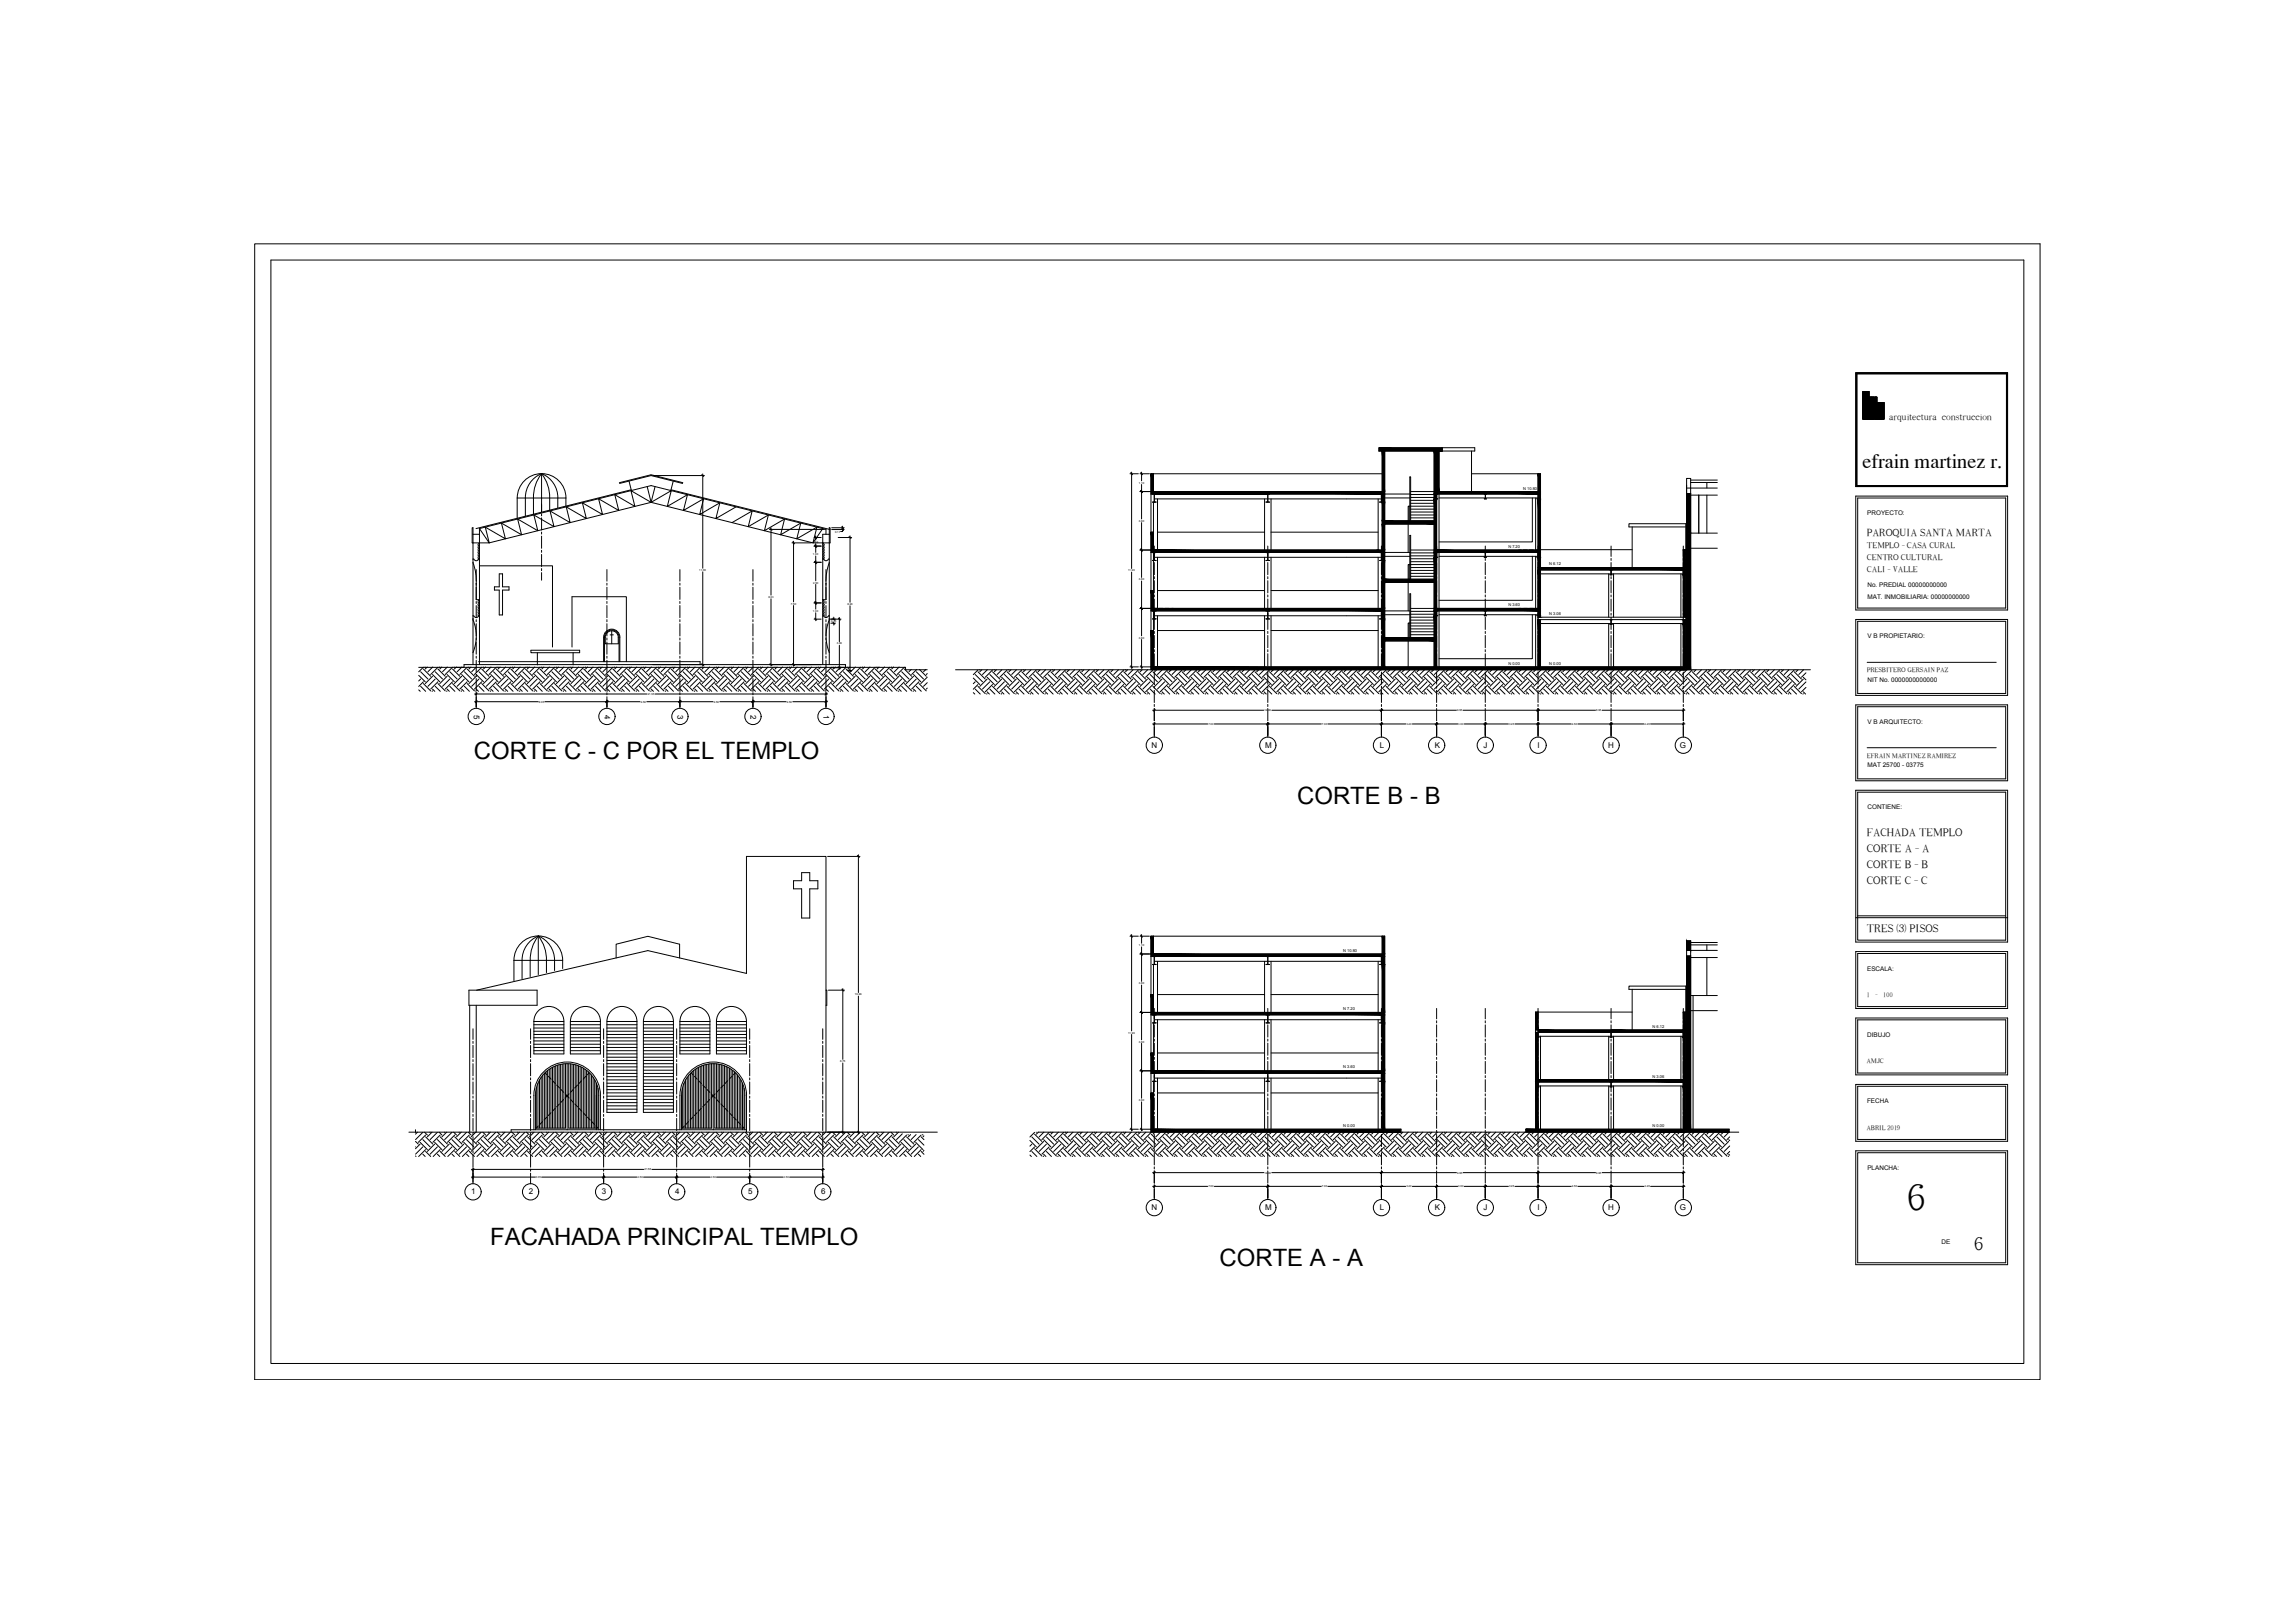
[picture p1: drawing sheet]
<svg xmlns="http://www.w3.org/2000/svg" width="1414mm" height="1000mm" viewBox="0 0 1414 1000" stroke-linecap="round" stroke-linejoin="round" font-family="sans-serif">
<defs><g id="words">
<text font-size="23.8" x="1176" y="746">6</text>
<g font-size="14.7">
<text x="292" y="468">CORTE C - C POR EL TEMPLO</text>
<text x="799" y="495">CORTE B - B</text>
<text x="302" y="767">FACAHADA PRINCIPAL TEMPLO</text>
<text x="751" y="780">CORTE A - A</text>
</g>
<text font-size="12.5" x="1147" y="288">efrain martinez r.</text>
<text font-size="11.9" x="1217" y="770">6</text>
<g font-size="6.9">
<text x="1150" y="515">FACHADA TEMPLO</text>
<text x="1150" y="525">CORTE A - A</text>
<text x="1150" y="535">CORTE B - B</text>
<text x="1150" y="545">CORTE C - C</text>
<text x="1150" y="575">TRES (3) PISOS</text>
</g>
<text font-size="6.4" x="1150" y="330">PAROQUIA SANTA MARTA</text>
<text font-size="5.9" x="1164" y="259">arquitectura construccion</text>
<g font-size="5.2">
<text x="1150" y="337">TEMPLO - CASA CURAL</text>
<text x="1150" y="345">CENTRO CULTURAL</text>
<text x="1150" y="352">CALI - VALLE</text>
</g>
<g font-size="4.9">
<text x="292" y="440" transform="rotate(90 292 440)">5</text>
<text x="372" y="440" transform="rotate(90 372 440)">4</text>
<text x="417" y="440" transform="rotate(90 417 440)">3</text>
<text x="462" y="440" transform="rotate(90 462 440)">2</text>
<text x="507" y="440" transform="rotate(90 507 440)">1</text>
<text x="709" y="461">N</text>
<text x="779" y="461">M</text>
<text x="850" y="461">L</text>
<text x="884" y="461">K</text>
<text x="914" y="461">J</text>
<text x="947" y="461">I</text>
<text x="991" y="461">H</text>
<text x="1035" y="461">G</text>
<text x="290" y="736">1</text>
<text x="326" y="736">2</text>
<text x="371" y="736">3</text>
<text x="416" y="736">4</text>
<text x="461" y="736">5</text>
<text x="506" y="736">6</text>
<text x="709" y="746">N</text>
<text x="779" y="746">M</text>
<text x="850" y="746">L</text>
<text x="884" y="746">K</text>
<text x="914" y="746">J</text>
<text x="947" y="746">I</text>
<text x="991" y="746">H</text>
<text x="1035" y="746">G</text>
</g>
<g font-size="4.1">
<text x="1150" y="414">PRESBITERO GERSAIN PAZ</text>
<text x="1150" y="467">EFRAIN MARTINEZ RAMIREZ</text>
<text x="1150" y="614">1</text>
<text x="1155" y="614">-</text>
<text x="1160" y="614">100</text>
<text x="1150" y="655">AMJC</text>
<text x="1150" y="696">ABRIL 2019</text>
</g>
<g font-size="3.9">
<text x="1150" y="317">PROYECTO:</text>
<text x="1151" y="362">No. PREDIAL 00000000000</text>
<text x="1151" y="369">MAT. INMOBILIARIA: 00000000000</text>
<text x="1151" y="393">V B PROPIETARIO:</text>
<text x="1151" y="420">NIT No. 0000000000000</text>
<text x="1151" y="446">V B ARQUITECTO:</text>
<text x="1151" y="473">MAT 25700 - 03775</text>
<text x="1151" y="499">CONTIENE:</text>
<text x="1150" y="598">ESCALA:</text>
<text x="1150" y="639">DIBUJO</text>
<text x="1150" y="680">FECHA</text>
<text x="1150" y="721">PLANCHA:</text>
<text x="1196" y="766">DE</text>
</g>
<g font-size="2.5">
<text x="938" y="302">N 10.80</text>
<text x="929" y="337">N 7.20</text>
<text x="954" y="348">N 6.12</text>
<text x="929" y="373">N 3.60</text>
<text x="954" y="379">N 3.06</text>
<text x="929" y="410">N 0.00</text>
<text x="954" y="410">N 0.00</text>
<text x="828" y="586">N 10.80</text>
<text x="828" y="622">N 7.20</text>
<text x="1018" y="633">N 6.12</text>
<text x="828" y="658">N 3.60</text>
<text x="1018" y="664">N 3.06</text>
<text x="828" y="694">N 0.00</text>
<text x="1018" y="694">N 0.00</text>
</g>
<g font-size="1.7">
<text x="702" y="298">1.10</text>
<text x="702" y="322">3.60</text>
<text x="514" y="328">0.11</text>
<text x="501" y="334">0.53</text>
<text x="501" y="342">1.00</text>
<text x="431" y="352">11.65</text>
<text x="695" y="352">11.90</text>
<text x="501" y="360">2.50</text>
<text x="702" y="358">3.60</text>
<text x="473" y="368">8.33</text>
<text x="487" y="373">7.50</text>
<text x="501" y="377">1.00</text>
<text x="522" y="373">8.20</text>
<text x="512" y="383">0.25</text>
<text x="702" y="394">3.60</text>
<text x="516" y="397">3.00</text>
<text x="399" y="428">21.55</text>
<text x="332" y="433">8.05</text>
<text x="395" y="433">4.50</text>
<text x="440" y="433">4.50</text>
<text x="485" y="433">4.50</text>
<text x="779" y="438">14.00</text>
<text x="898" y="438">9.65</text>
<text x="983" y="438">8.95</text>
<text x="744" y="447">7.00</text>
<text x="814" y="447">7.00</text>
<text x="866" y="447">3.40</text>
<text x="898" y="447">3.00</text>
<text x="930" y="447">3.25</text>
<text x="968" y="447">4.50</text>
<text x="1013" y="447">4.45</text>
<text x="702" y="583">1.10</text>
<text x="702" y="606">3.60</text>
<text x="527" y="613">16.99</text>
<text x="695" y="637">11.90</text>
<text x="702" y="642">3.60</text>
<text x="518" y="655">8.75</text>
<text x="702" y="678">3.60</text>
<text x="330" y="726">8.05</text>
<text x="393" y="726">4.50</text>
<text x="397" y="721">21.55</text>
<text x="438" y="726">4.50</text>
<text x="483" y="726">4.50</text>
<text x="779" y="723">14.00</text>
<text x="898" y="723">9.65</text>
<text x="983" y="723">8.95</text>
<text x="744" y="732">7.00</text>
<text x="814" y="732">7.00</text>
<text x="866" y="732">3.40</text>
<text x="898" y="732">3.00</text>
<text x="930" y="732">3.25</text>
<text x="968" y="732">4.50</text>
<text x="1013" y="732">4.45</text>
</g>
</g></defs>
<!-- layer: HACHT -->
<g fill="#000" stroke="#000" stroke-width=".62">
<path d="M884 304v1zM884 340v1zM884 376v1zM946 636h1zM946 667h1z"/>
<path d="M852 278l1 25v-25zM852 278l1 25h-1z"/>
<path d="M884 278l3 25v-25zM884 278l3 25h-3z"/>
<path d="M850 276l39 2v-2zM850 276l39 2h-39z"/>
<path d="M709 292l2 11v-11zM709 292l2 11h-2z"/>
<path d="M948 292l1 11v-11zM948 292l1 11h-1z"/>
<path d="M711 304h70zM711 304h70z"/>
<path d="M711 304l1 1zM711 304l1 1z"/>
<path d="M712 304l69 1zM712 304l69 1z"/>
<path d="M852 304l1 1zM852 304l1 1z"/>
<path d="M851 305l2 4v-4zM851 305l2 4h-2z"/>
<path d="M852 309h1zM852 309h1z"/>
<path d="M852 309l1 12v-12zM852 309l1 12h-1z"/>
<path d="M709 303l144 1v-1zM709 303l144 1h-144z"/>
<path d="M884 305l1 2v-2zM884 305l1 2h-1z"/>
<path d="M884 307l1 32v-32zM884 307l1 32h-1z"/>
<path d="M948 304l1 1zM948 304l1 1z"/>
<path d="M948 305l1 2v-2zM948 305l1 2h-1z"/>
<path d="M948 307h1zM948 307h1z"/>
<path d="M948 307l1 32v-32zM948 307l1 32h-1z"/>
<path d="M884 303l65 1v-1zM884 303l65 1h-65z"/>
<path d="M1039 304l3 25v-25zM1039 304l3 25h-3z"/>
<path d="M709 328l2 11v-11zM709 328l2 11h-2z"/>
<path d="M709 339l140 1v-1zM709 339l140 1h-140z"/>
<path d="M852 321l1 2v-2zM852 321l1 2h-1z"/>
<path d="M852 323l1 16v-16zM852 323l1 16h-1z"/>
<path d="M849 339l4 1v-1zM849 339l4 1h-4z"/>
<path d="M853 321l31 2v-2zM853 321l31 2h-31z"/>
<path d="M884 339l65 1v-1zM884 339l65 1h-65z"/>
<path d="M1037 339l2 11v-11zM1037 339l2 11h-2z"/>
<path d="M1039 329l3 84v-84zM1039 329l3 84h-3z"/>
<path d="M852 340l1 1zM852 340l1 1z"/>
<path d="M851 341l2 4v-4zM851 341l2 4h-2z"/>
<path d="M852 345h1zM852 345h1z"/>
<path d="M852 345l1 12v-12zM852 345l1 12h-1z"/>
<path d="M852 357l1 2v-2zM852 357l1 2h-1z"/>
<path d="M852 359l1 16v-16zM852 359l1 16h-1z"/>
<path d="M853 357l31 2v-2zM853 357l31 2h-31z"/>
<path d="M884 341l1 2v-2zM884 341l1 2h-1z"/>
<path d="M884 343l1 32v-32zM884 343l1 32h-1z"/>
<path d="M948 340l1 1zM948 340l1 1z"/>
<path d="M948 341l1 2v-2zM948 341l1 2h-1z"/>
<path d="M948 343h1zM948 343h1z"/>
<path d="M948 343l1 7v-7zM948 343l1 7h-1z"/>
<path d="M948 351l1 24v-24zM948 351l1 24h-1z"/>
<path d="M948 350l91 1v-1zM948 350l91 1h-91z"/>
<path d="M1038 351h1zM1038 351h1z"/>
<path d="M1037 351l2 3v-3zM1037 351l2 3h-2z"/>
<path d="M1038 354h1zM1038 354h1z"/>
<path d="M1037 354l2 26v-26zM1037 354l2 26h-2z"/>
<path d="M709 364l2 11v-11zM709 364l2 11h-2z"/>
<path d="M852 376l1 1zM852 376l1 1z"/>
<path d="M851 377l2 4v-4zM851 377l2 4h-2z"/>
<path d="M709 375l144 1v-1zM709 375l144 1h-144z"/>
<path d="M884 377l1 2v-2zM884 377l1 2h-1z"/>
<path d="M884 379l1 32v-32zM884 379l1 32h-1z"/>
<path d="M948 376l1 1zM948 376l1 1z"/>
<path d="M948 377l1 2v-2zM948 377l1 2h-1z"/>
<path d="M948 379h1zM948 379h1z"/>
<path d="M948 379l1 1v-1zM948 379l1 1h-1z"/>
<path d="M884 375l65 1v-1zM884 375l65 1h-65z"/>
<path d="M709 389l2 22v-22zM709 389l2 22h-2z"/>
<path d="M852 381h1zM852 381h1z"/>
<path d="M852 381l1 12v-12zM852 381l1 12h-1z"/>
<path d="M852 393l1 2v-2zM852 393l1 2h-1z"/>
<path d="M852 395l1 16v-16zM852 395l1 16h-1z"/>
<path d="M853 393l31 2v-2zM853 393l31 2h-31z"/>
<path d="M948 382l1 29v-29zM948 382l1 29h-1z"/>
<path d="M1038 382h1zM1038 382h1z"/>
<path d="M1037 382l2 3v-3zM1037 382l2 3h-2z"/>
<path d="M1038 385h1zM1038 385h1z"/>
<path d="M1037 385l2 26v-26zM1037 385l2 26h-2z"/>
<path d="M709 411l330 2v-2zM709 411l330 2h-330z"/>
<path d="M709 577l2 11v-11zM709 577l2 11h-2z"/>
<path d="M852 577l1 11v-11zM852 577l1 11h-1z"/>
<path d="M1039 580l3 6v-6zM1039 580l3 6h-3z"/>
<path d="M709 588l144 1v-1zM709 588l144 1h-144z"/>
<path d="M852 589h1zM852 589h1z"/>
<path d="M851 589l2 5v-5zM851 589l2 5h-2z"/>
<path d="M852 594h1zM852 594h1z"/>
<path d="M852 594l1 30v-30zM852 594l1 30h-1z"/>
<path d="M1039 589l3 107v-107zM1039 589l3 107h-3z"/>
<path d="M709 613l2 11v-11zM709 613l2 11h-2z"/>
<path d="M709 624l144 1v-1zM709 624l144 1h-144z"/>
<path d="M852 625h1zM852 625h1z"/>
<path d="M851 625l2 5v-5zM851 625l2 5h-2z"/>
<path d="M852 630h1zM852 630h1z"/>
<path d="M852 630l1 30v-30zM852 630l1 30h-1z"/>
<path d="M946 639h1zM946 639h1z"/>
<path d="M946 636l2 3v-3zM946 636l2 3h-2z"/>
<path d="M946 624l2 11v-11zM946 624l2 11h-2z"/>
<path d="M946 639l2 26v-26zM946 639l2 26h-2z"/>
<path d="M948 635l45 1v-1zM948 635l45 1h-45z"/>
<path d="M993 635l44 1v-1zM993 635l44 1h-44z"/>
<path d="M1037 624l2 11v-11zM1037 624l2 11h-2z"/>
<path d="M1037 635l2 1v-1zM1037 635l2 1h-2z"/>
<path d="M1038 636h1zM1038 636h1z"/>
<path d="M1037 636l2 3v-3zM1037 636l2 3h-2z"/>
<path d="M1038 639h1zM1038 639h1z"/>
<path d="M1037 639l2 26v-26zM1037 639l2 26h-2z"/>
<path d="M709 649l2 11v-11zM709 649l2 11h-2z"/>
<path d="M709 660l144 1v-1zM709 660l144 1h-144z"/>
<path d="M709 673l2 23v-23zM709 673l2 23h-2z"/>
<path d="M852 661h1zM852 661h1z"/>
<path d="M851 661l2 5v-5zM851 661l2 5h-2z"/>
<path d="M852 666h1zM852 666h1z"/>
<path d="M852 666l1 30v-30zM852 666l1 30h-1z"/>
<path d="M946 670h1zM946 670h1z"/>
<path d="M946 667l2 3v-3zM946 667l2 3h-2z"/>
<path d="M946 670l2 26v-26zM946 670l2 26h-2z"/>
<path d="M1038 667h1zM1038 667h1z"/>
<path d="M1037 667l2 3v-3zM1037 667l2 3h-2z"/>
<path d="M1038 670h1zM1038 670h1z"/>
<path d="M1037 670l2 26v-26zM1037 670l2 26h-2z"/>
<path d="M946 665l93 2v-2zM946 665l93 2h-93z"/>
<path d="M709 696l154 2v-2zM709 696l154 2h-154z"/>
<path d="M940 696l99 2v-2zM940 696l99 2h-99z"/>
<path d="M1039 696l26 2v-2zM1039 696l26 2h-26z"/>
</g>
<!-- layer: 0 -->
<g fill="none" stroke="#000" stroke-width=".62">
<path d="M157 150h1100v700h-1100zM850 276h39v2h-39zM852 278v25M853 278v133M884 278v133M887 278v25M432 292l2 2M697 291l1 2M703 291l1 2M948 292v11M949 292v58M1039 295h3v6h-3z"/>
<path d="M1039 299v114M703 302l1 2M709 303h144M709 304h144M710 304l1 1v4M711 303v-11h-2v121M711 309v30M711 309h-1h2M712 304l-1 1v4M712 309h.1M780 304l1 1v4M780 309h.1"/>
<path d="M782 304l-1 1v4h1h-2M850 304l1 1v4M850 309h.1M852 309v30M852 304l-1 1v4h1h-2M884 303h65M884 304h65M884 304l1 1v34M884 307h.1M886 304l-1 1v2h1h-2M914 304l1 1v2M914 307h.1"/>
<path d="M916 304l-1 1v2h1h-2M947 304l1 1v2h-1M947 307h.1M948 304v1v34M1039 304h3v109M291 329h4M291 335h4l-1 1M295 340l-1 1M295 339l-1 1M295 338l-1 1M295 336l-1 1M295 337l-1 1"/>
<path d="M474 326l2 1M488 334l2 1M502 336l1 1M502 331l1 1M507 329h4M507 340l1 1M507 338l1 1M507 339l1 1M507 336l1 1M507 337l1 1M511 335h-4l1 1M512 325h8"/>
<path d="M512 326h8M519 326l1 1M519 325l1 1M519 324v4h-1M523 331l1 1M703 338l1 2M709 339h144M853 321h31M853 323h31M884 339h65M291 347l2 5v8M295 345h.1"/>
<path d="M295 345a1.6 1.6 0 0 1-2 1 1.6 1.6 0 0 1-1-1h-1M295 344v26M295 344l-1 1M295 342l-1 1M295 343l-1 1M295 341l-1 1M308 354v8M310 354v8M502 346l1 1M507 345a1.6 1.6 0 0 0 2 1 1.6 1.6 0 0 0 1-1h1M507 344v26M507 344l1 1"/>
<path d="M507 343l1 1M507 342l1 1M507 341l1 1M511 347l-2 5v8M709 340h144M710 340l1 1v4M711 340v35M711 345h-1h2M712 340l-1 1v4M712 345h.1M780 340l1 1v4M780 345h.1"/>
<path d="M782 340l-1 1v4h1h-2M850 340l1 1v4M850 345h.1M852 345v30M852 340l-1 1v4h1h-2M853 357h31M853 359h31M884 340h65M884 340l1 1v34M884 343h.1M886 340l-1 1v2h1h-2M914 340l1 1v2"/>
<path d="M914 343h.1M916 340l-1 1v2h1h-2M947 340l1 1v2h-1M947 343h.1M948 350h91M948 351h91M948 340v1v34M949 351v29M992 351h1v3M992 354h1M992 354h.1M993 351v3"/>
<path d="M1036 351h1v3M1036 354h.1M1037 350v-11h2v74M1037 351v29M1038 351h-1v3h1h-2M293 370h2M295 380v30M295 380a1.6 1.6 0 0 1-2 1 1.6 1.6 0 0 1-1-1h-1v2a26 26 0 0 1 0 20v8M295 372l-1 1M295 379l-1 1M295 378l-1 1M295 377l-1 1"/>
<path d="M295 376l-1 1M295 375l-1 1M295 374l-1 1M295 373l-1 1M295 370l-1 1M295 371l-1 1M308 364v15M310 364v15M502 371l1 1M507 370h2M507 376l1 1M507 379l1 1"/>
<path d="M507 378l1 1M507 377l1 1M507 375l1 1M507 374l1 1M507 373l1 1M507 372l1 1M507 371l1 1M507 370l1 1M703 374l1 2M709 375h144M709 376h144M710 376l1 1v4"/>
<path d="M711 376v35M712 376l-1 1v4M780 376l1 1v4M782 376l-1 1v4h1h-2M850 376l1 1v4M852 376l-1 1v4h1h-2M884 375h65M884 376h65M884 376l1 1v34M884 379h.1M886 376l-1 1v2h1h-2M914 376l1 1v2"/>
<path d="M914 379h.1M916 376l-1 1v2h1h-2M947 376l1 1v2h-1M947 379h.1M948 376v1v34M502 381l1 1M513 381l1 1M513 383l1 2M517 381l1 1M711 381h-1h2M712 381h.1M780 381h.1"/>
<path d="M850 381h.1M852 381v30M853 393h31M853 395h31M948 380h91M948 382h91M949 382v29M992 382h1v3M992 385h1M992 385h.1M993 382v3M1036 382h1v29"/>
<path d="M1036 385h.1M1038 382h-1v3h1h-2M258 411h300v2h13M281 411h5v-1h235v1M432 409l2 1M474 409l2 1M488 409l2 1M507 410v-30a1.6 1.6 0 0 0 2 1 1.6 1.6 0 0 0 1-1h1v2a26 26 0 0 0 0 20v8M517 411l1 1M523 413l1 1M589 413h526M697 410l1 2"/>
<path d="M703 410l1 2M709 411h330M294 427l-1 1M294 432l-1 1M375 432l-2 1M420 432l-2 1M465 432l-2 1M510 427l-2 1M510 432l-2 1M712 437l-1 1M852 437l-2 1M948 437l-1 1"/>
<path d="M1038 437l-2 1M712 446l-1 1M782 446l-2 1M852 446l-2 1M886 446l-2 1M916 446l-2 1M948 446l-1 1M993 446l-1 1M1038 446l-2 1M528 527l1 1M489 543h5v-5h5v5h5v5h-5v18h-5v-18h-5zM697 576l1 1"/>
<path d="M703 576l1 1M1039 580h3v6h-3zM703 587l1 1M709 588h144M709 589h144M710 594h2zM710 589h.1M711 588v-11h-2v121M711 594v30M711 589v5M712 589h-1v5M712 589h.1"/>
<path d="M780 589h1v5h-1h2h-1v-5M780 589h.1M782 589h.1M850 589h1v5h-1h2h-1v-5M850 589h.1M852 588v-11h1v119M852 594v30M852 589h.1M1042 589h-3v109M289 610h42v9h-42zM289 619v79M294 610l105-24 61 14v-72h49v170"/>
<path d="M509 610v9M519 610l1 1M709 613h2M703 623l1 1M709 624h144M709 625h144M710 630h2zM710 625h.1M711 625h.1M711 630v30M711 625v5M712 625h-1v5"/>
<path d="M712 625h.1M780 625h1v5h-1h2h-1v-5M780 625h.1M782 625h.1M850 625h1v5h-1h2h-1v-5M850 625h.1M852 630v30M852 625h.1M946 635h93M946 636h93M947 636h1v3M947 639h1z"/>
<path d="M947 636h.1M948 635v-11h-2v72M948 636v29M948 636h.1M992 636h1v3M992 639h1zM992 636h.1M993 636v3M993 636h.1M1036 636h1v3h-1h2h-1v-3M1036 636h.1M1037 635v-11h2v74"/>
<path d="M1037 636v29M1038 636h.1M703 659l1 1M709 660h144M709 649h2M709 661h144M709 673h2M710 666h2zM710 661h.1M711 666v30M711 661v5M712 661h-1v5"/>
<path d="M712 661h.1M780 661h1v5h-1h2h-1v-5M780 661h.1M782 661h.1M850 661h1v5h-1h2h-1v-5M850 661h.1M852 666v30M852 661h.1M946 665h93M946 667h93M947 667h1v3M947 670h1z"/>
<path d="M947 667h.1M948 667v29M948 667h.1M992 667h1v3M992 670h1zM992 667h.1M993 667v3M993 667h.1M1036 667h1v3h-1h2h-1v-3M1036 667h.1M1037 670v26M1038 667h.1"/>
<path d="M252 698h325M519 697l1 1M528 697l1 1M639 698h432M697 695l1 1M703 695l1 1M709 696h154v2M1039 696h-99v2M1039 696h26M292 720l-1 1M292 725l-1 1M372 725l-1 1"/>
<path d="M417 725l-1 1M462 725l-1 1M507 720l-1 1M507 725l-1 1M712 730l-1 2M712 722l-1 1M782 730l-2 2M852 730l-2 2M852 722l-2 1M886 730l-2 2M916 730l-2 2M948 730l-1 2"/>
<path d="M948 722l-1 1M993 730l-1 2M1038 730l-2 2M1038 722l-2 1"/>
</g>
<!-- layer: HACHT -->
<g fill="none" stroke="#000" stroke-width=".62">
<path d="M258 416l4 4M259 418l-1 2M259 414l5 4M261 411l-3 3M261 412l4 5M262 411h.1M263 411l-1 1M266 417l-4 4M266 416l5 4M267 411l-3 3M268 418l-4 5M268 414l5 4"/>
<path d="M270 411l-5 5M270 412l4 5M271 411h.1M272 411l-1 1M275 417l-4 4M275 416l5 4M276 411l-3 3M277 418l-4 5M277 414l5 4M279 411l-5 5M279 412l4 5M280 411h.1"/>
<path d="M281 411l-1 1M284 417l-4 4M284 416l5 4M285 411l-3 3M286 418l-4 5M286 414l5 4M288 411l-5 5M288 412l4 5M289 411h.1M290 411l-1 1M293 417l-4 4M293 416l5 4"/>
<path d="M294 411l-3 3M295 418l-4 5M295 414l5 4M297 411l-5 5M297 412l4 5M298 411h.1M299 411l-1 1M302 417l-4 4M302 416l5 4M302 411l-2 3M304 418l-4 5M304 414l5 4"/>
<path d="M306 411l-5 5M306 412l4 5M307 411h.1M308 411l-1 1M311 417l-4 4M311 416l5 4M311 411l-2 3M313 418l-4 5M313 414l5 4M315 411l-5 5M315 412l4 5M316 411h.1"/>
<path d="M317 411l-1 1M320 417l-4 4M320 416l5 4M320 411l-2 3M322 418l-4 5M322 414l5 4M324 411l-5 5M324 412l4 5M325 411h.1M326 411l-1 1M329 417l-4 4M329 416l5 4"/>
<path d="M329 411l-2 3M331 418l-4 5M331 414l4 4M333 411l-5 5M333 412l4 5M334 411h.1M335 411l-1 1M338 417l-4 4M338 416l5 4M338 411l-3 3M340 418l-5 5M340 414l4 4"/>
<path d="M342 411l-5 5M342 412l4 5M343 411h.1M344 411l-1 1M347 417l-4 4M347 416l5 4M347 411l-3 3M349 418l-5 5M349 414l4 4M351 411l-5 5M351 412l4 5M352 411h.1"/>
<path d="M353 411l-1 1M356 417l-4 4M356 416l5 4M356 411l-3 3M358 418l-5 5M358 414l4 4M360 411l-5 5M360 412l4 5M361 411h.1M362 411l-1 1M365 417l-4 4M365 416l5 4"/>
<path d="M365 411l-3 3M367 418l-5 5M367 414l4 4M369 411l-5 5M369 412l4 5M370 411h.1M371 411l-1 1M374 417l-4 4M374 416l5 4M374 411l-3 3M376 418l-5 5M376 414l4 4"/>
<path d="M378 411l-5 5M378 412l4 5M379 411h.1M380 411l-1 1M383 417l-4 4M383 416l5 4M383 411l-3 3M385 418l-5 5M385 414l4 4M387 411l-5 5M387 412l4 5M388 411h.1"/>
<path d="M389 411l-1 1M392 417l-4 4M392 416l5 4M392 411l-3 3M394 418l-5 5M394 414l4 4M396 411l-5 5M396 412l4 5M397 411h.1M398 411l-1 1M401 417l-4 4M401 416l5 4"/>
<path d="M401 411l-3 3M403 418l-5 5M403 414l4 4M405 411l-5 5M405 412l4 5M406 411h.1M407 411l-1 1M410 417l-4 4M410 416l5 4M410 411l-3 3M412 418l-5 5M412 414l4 4"/>
<path d="M413 411l-4 5M413 412l5 5M415 411h.1M416 411l-1 1M419 417l-4 4M419 416l5 4M419 411l-3 3M421 418l-5 5M421 414l4 4M422 411l-4 5M422 412l5 5M423 411h1"/>
<path d="M425 411l-1 1M428 417l-4 4M428 416l5 4M428 411l-3 3M430 418l-5 5M430 414l4 4M431 411l-4 5M431 412l5 5M432 411h1M434 411l-1 1M437 417l-4 4M437 416l5 4"/>
<path d="M437 411l-3 3M439 418l-5 5M439 414l4 4M440 411l-4 5M440 412l5 5M441 411h1M443 411l-1 1M446 417l-4 4M446 416l5 4M446 411l-3 3M448 418l-5 5M448 414l4 4"/>
<path d="M449 411l-4 5M449 412l5 5M450 411h1M452 411l-1 1M455 417l-4 4M455 416l5 4M455 411l-3 3M457 418l-5 5M457 414l4 4M458 411l-4 5M458 412l5 5M459 411h1"/>
<path d="M461 411l-1 1M464 417l-4 4M464 416l5 4M464 411l-3 3M466 418l-5 5M466 414l4 4M467 411l-4 5M467 412l5 5M468 411h1M470 411l-1 1M473 417l-4 4M473 416l5 4"/>
<path d="M473 411l-3 3M475 418l-5 5M475 414l4 4M476 411l-4 5M476 412l5 5M477 411h1M479 411l-1 1M482 417l-4 4M482 416l4 4M482 411l-3 3M484 418l-5 5M484 414l4 4"/>
<path d="M485 411l-4 5M485 412l5 5M486 411h.1M488 411l-2 1M491 417l-5 4M491 416l4 4M491 411l-3 3M493 418l-5 5M493 414l4 4M494 411l-4 5M494 412l5 5M495 411h.1"/>
<path d="M497 411l-2 1M500 417l-5 4M500 416l4 4M500 411l-3 3M502 418l-5 5M502 414l4 4M503 411l-4 5M503 412l5 5M504 411h.1M506 411l-2 1M509 417l-5 4M509 416l4 4"/>
<path d="M509 411l-3 3M511 418l-5 5M511 414l4 4M512 411l-4 5M512 412l5 5M513 411h.1M515 411l-2 1M518 417l-5 4M518 416l4 4M518 411l-3 3M520 418l-5 5M520 414l4 4"/>
<path d="M521 411l-4 5M521 412l5 5M522 411h.1M524 411l-2 1M527 417l-5 4M527 416l4 4M527 411l-3 3M529 418l-5 5M529 414l4 4M530 411l-4 5M530 412l5 5M531 411h.1"/>
<path d="M533 411l-2 1M536 417l-5 4M536 416l4 4M536 411l-3 3M538 418l-5 5M538 414l4 4M539 411l-4 5M539 412l5 5M540 411h.1M542 411l-2 1M545 417l-5 4M545 416l4 4"/>
<path d="M545 411l-3 3M547 418l-5 5M547 414l4 4M548 411l-4 5M548 412l5 5M549 411h.1M551 411l-2 1M554 417l-5 4M554 416l4 4M554 411l-3 3M556 418l-5 5M556 414l4 4"/>
<path d="M557 411l-4 5M557 412l5 5M561 413l-1 1M563 417l-5 4M563 416l4 4M565 418l-5 5M565 414l4 4M565 413l-3 3M566 413l5 4M570 413l-1 1M571 415v1M571 417l-4 4"/>
<path d="M600 418l4 4M601 416l4 4M603 413l-3 3M603 414l4 4M604 413h.1M605 413l-1 1M608 418l-4 5M608 417l5 5M608 413l-3 3M610 416l4 4M611 413l-4 4M611 414l5 4"/>
<path d="M613 413h.1M614 413l-1 1M617 418l-4 5M617 417l5 5M617 413l-3 3M619 416l4 4M620 413l-4 4M620 414l5 4M621 413h1M623 413l-1 1M626 418l-4 5M626 417l5 5"/>
<path d="M626 413l-3 3M628 416l4 4M629 413l-4 4M629 414l5 4M630 413h1M632 413l-1 1M635 418l-4 5M635 417l5 5M635 413l-3 3M637 416l4 4M638 413l-4 4M638 414l5 4"/>
<path d="M639 413h1M641 413l-1 1M644 418l-4 5M644 417l5 5M644 413l-3 3M646 416l4 4M647 413l-4 4M647 414l5 4M648 413h1M650 413l-1 1M653 418l-4 5M653 417l5 5"/>
<path d="M653 413l-3 3M655 416l4 4M656 413l-4 4M656 414l5 4M657 413h1M659 413l-1 1M662 418l-4 5M662 417l5 5M662 413l-3 3M664 416l4 4M665 413l-4 4M665 414l5 4"/>
<path d="M666 413h1M668 413l-1 1M671 418l-4 5M671 417l4 5M671 413l-3 3M673 416l4 4M674 413l-4 4M674 414l5 4M675 413h.1M677 413l-2 1M680 418l-5 5M680 417l4 5"/>
<path d="M680 413l-3 3M682 416l4 4M683 413l-4 4M683 414l5 4M684 413h.1M686 413l-2 1M689 418l-5 5M689 417l4 5M689 413l-3 3M691 416l4 4M692 413l-4 4M692 414l5 4"/>
<path d="M693 413h.1M695 413l-2 1M698 418l-5 5M698 417l4 5M698 413l-3 3M700 416l4 4M701 413l-4 4M701 414l5 4M702 413h.1M704 413l-2 1M707 418l-5 5M707 417l4 5"/>
<path d="M707 413l-3 3M709 416l4 4M710 413l-4 4M710 414l5 4M711 413h.1M713 413l-2 1M716 418l-5 5M716 417l4 5M716 413l-3 3M718 416l4 4M719 413l-4 4M719 414l5 4"/>
<path d="M720 413h.1M722 413l-2 1M725 418l-5 5M725 417l4 5M725 413l-3 3M727 416l4 4M728 413l-4 4M728 414l5 4M729 413h.1M731 413l-2 1M734 418l-5 5M734 417l4 5"/>
<path d="M734 413l-3 3M736 416l4 4M737 413l-4 4M737 414l5 4M738 413h.1M740 413l-2 1M743 418l-5 5M743 417l4 5M743 413l-3 3M745 416l4 4M746 413l-4 4M746 414l5 4"/>
<path d="M747 413h.1M749 413l-2 1M752 418l-5 5M752 417l4 5M752 413l-3 3M754 416l4 4M755 413l-4 4M755 414l5 4M756 413h.1M758 413l-2 1M761 418l-5 5M761 417l4 5"/>
<path d="M761 413l-3 3M762 416l5 4M764 413l-4 4M764 414l5 4M765 413h.1M767 413l-2 1M770 418l-5 5M770 417l4 5M770 413l-3 3M771 416l5 4M773 413l-4 4M773 414l5 4"/>
<path d="M774 413h.1M776 413l-2 1M779 418l-5 5M779 417l4 5M779 413l-3 3M780 416l5 4M782 413l-4 4M782 414l5 4M783 413h.1M785 413l-2 1M788 418l-5 5M788 417l4 5"/>
<path d="M788 413l-3 3M789 416l5 4M791 413l-4 4M791 414l5 4M792 413h.1M793 413l-1 1M797 418l-5 5M797 417l4 5M797 413l-3 3M798 416l5 4M800 413l-4 4M800 414l5 4"/>
<path d="M801 413h.1M802 413l-1 1M806 418l-5 5M806 417l4 5M806 413l-3 3M807 416l5 4M809 413l-4 4M809 414l5 4M810 413h.1M811 413l-1 1M815 418l-5 5M815 417l4 5"/>
<path d="M815 413l-3 3M816 416l5 4M818 413l-4 4M818 414l5 4M819 413h.1M820 413l-1 1M824 418l-5 5M824 417l4 5M824 413l-3 3M825 416l5 4M827 413l-4 4M827 414l4 4"/>
<path d="M828 413h.1M829 413l-1 1M833 418l-5 5M833 417l4 5M833 413l-3 3M834 416l5 4M836 413l-5 4M836 414l5 4M837 413h.1M838 413l-1 1M842 418l-5 5M842 417l4 5"/>
<path d="M842 413l-3 3M843 416l5 4M845 413l-4 4M845 414l4 4M846 413h.1M847 413l-1 1M851 418l-5 5M851 417l4 5M851 413l-3 3M852 416l5 4M854 413l-5 4M854 414l4 4"/>
<path d="M855 413h.1M856 413l-1 1M860 418l-5 5M860 417l4 5M860 413l-3 3M861 416l5 4M863 413l-5 4M863 414l4 4M864 413h.1M865 413l-1 1M869 418l-5 5M869 417l4 5"/>
<path d="M869 413l-3 3M870 416l5 4M872 413l-5 4M872 414l4 4M873 413h.1M874 413l-1 1M878 418l-5 5M878 417l4 5M878 413l-3 3M879 416l5 4M881 413l-5 4M881 414l4 4"/>
<path d="M882 413h.1M883 413l-1 1M887 418l-5 5M887 417l4 5M887 413l-3 3M888 416l5 4M890 413l-5 4M890 414l4 4M891 413h.1M892 413l-1 1M896 418l-5 5M896 417l4 5"/>
<path d="M896 413l-3 3M897 416l5 4M899 413l-5 4M899 414l4 4M900 413h.1M901 413l-1 1M904 418l-4 5M904 417l5 5M905 413l-3 3M906 416l5 4M908 413l-5 4M908 414l4 4"/>
<path d="M909 413h.1M910 413l-1 1M913 418l-4 5M913 417l5 5M914 413l-3 3M915 416l5 4M917 413l-5 4M917 414l4 4M918 413h.1M919 413l-1 1M922 418l-4 5M922 417l5 5"/>
<path d="M923 413l-3 3M924 416l5 4M926 413l-5 4M926 414l4 4M927 413h.1M928 413l-1 1M931 418l-4 5M931 417l5 5M932 413l-3 3M933 416l5 4M935 413l-5 4M935 414l4 4"/>
<path d="M936 413h.1M937 413l-1 1M940 418l-4 5M940 417l5 5M941 413l-3 3M942 416l5 4M944 413l-5 4M944 414l4 4M945 413h.1M946 413l-1 1M949 418l-4 5M949 417l5 5"/>
<path d="M949 413l-2 3M951 416l5 4M953 413l-5 4M953 414l4 4M954 413h.1M955 413l-1 1M958 418l-4 5M958 417l5 5M958 413l-2 3M960 416l5 4M962 413l-5 4M962 414l4 4"/>
<path d="M963 413h.1M964 413l-1 1M967 418l-4 5M967 417l5 5M967 413l-2 3M969 416l5 4M971 413l-5 4M971 414l4 4M972 413h.1M973 413l-1 1M976 418l-4 5M976 417l5 5"/>
<path d="M976 413l-2 3M978 416l5 4M980 413l-5 4M980 414l4 4M981 413h.1M982 413l-1 1M985 418l-4 5M985 417l5 5M985 413l-2 3M987 416l4 4M989 413l-5 4M989 414l4 4"/>
<path d="M990 413h.1M991 413l-1 1M994 418l-4 5M994 417l5 5M994 413l-3 3M996 416l4 4M998 413l-5 4M998 414l4 4M999 413h.1M1000 413l-1 1M1003 418l-4 5M1003 417l5 5"/>
<path d="M1003 413l-3 3M1005 416l4 4M1007 413l-5 4M1007 414l4 4M1008 413h.1M1009 413l-1 1M1012 418l-4 5M1012 417l5 5M1012 413l-3 3M1014 416l4 4M1016 413l-5 4M1016 414l4 4"/>
<path d="M1017 413h.1M1018 413l-1 1M1021 418l-4 5M1021 417l5 5M1021 413l-3 3M1023 416l4 4M1025 413l-5 4M1025 414l4 4M1026 413h.1M1027 413l-1 1M1030 418l-4 5M1030 417l5 5"/>
<path d="M1030 413l-3 3M1032 416l4 4M1034 413l-5 4M1034 414l4 4M1035 413h.1M1036 413l-1 1M1039 418l-4 5M1039 417l5 5M1039 413l-3 3M1041 416l4 4M1043 413l-5 4M1043 414l4 4"/>
<path d="M1044 413h.1M1045 413l-1 1M1048 418l-4 5M1048 417l5 5M1048 413l-3 3M1050 416l4 4M1052 413l-5 4M1052 414l4 4M1053 413h.1M1054 413l-1 1M1057 418l-4 5M1057 417l5 5"/>
<path d="M1057 413l-3 3M1059 416l4 4M1061 413l-5 4M1061 414l4 4M1062 413h.1M1063 413l-1 1M1066 418l-4 5M1066 417l5 5M1066 413l-3 3M1068 416l4 4M1069 413l-4 4M1069 414l5 4"/>
<path d="M1071 413h.1M1072 413l-1 1M1075 418l-4 5M1075 417l5 5M1075 413l-3 3M1077 416l4 4M1078 413l-4 4M1078 414l5 4M1079 413h1M1081 413l-1 1M1084 418l-4 5M1084 417l5 5"/>
<path d="M1084 413l-3 3M1086 416l4 4M1087 413l-4 4M1087 414l5 4M1088 413h1M1090 413l-1 1M1093 418l-4 5M1093 417l5 5M1093 413l-3 3M1095 416l4 4M1096 413l-4 4M1096 414l5 4"/>
<path d="M1097 413h1M1099 413l-1 1M1102 418l-4 5M1102 417l5 5M1102 413l-3 3M1104 416l4 4M1105 413l-4 4M1105 414l5 4M1106 413h1M1108 413l-1 1M1111 418l-4 5M1111 417l2 2"/>
<path d="M1111 413l-3 3M1113 415l-3 2M258 425l1 1M259 423l3 3M261 420l-3 3M261 421l4 5M266 426h.1M266 425l2 1M268 423l3 3M270 420l-5 5M270 421l4 5M275 426h.1"/>
<path d="M275 425l2 1M277 423l3 3M279 420l-5 5M279 421l4 5M284 426h.1M284 425l2 1M286 423l3 3M288 420l-5 5M288 421l4 5M293 426h.1M293 425l2 1M295 423l3 3"/>
<path d="M297 420l-5 5M297 421l4 5M302 426h.1M302 425l2 1M304 423l3 3M306 420l-5 5M306 421l4 5M311 426h.1M311 425l2 1M313 423l3 3M315 420l-5 5M315 421l4 5"/>
<path d="M320 426h.1M320 425l2 1M322 423l3 3M324 420l-5 5M324 421l4 5M329 426h.1M329 425l2 1M331 423l3 3M333 420l-5 5M333 421l4 5M338 426h.1M338 425l2 1"/>
<path d="M340 423l3 3M342 420l-5 5M342 421l4 5M347 426h.1M347 425l2 1M349 423l3 3M351 420l-5 5M351 421l4 5M356 426h.1M356 425l2 1M358 423l3 3M360 420l-5 5"/>
<path d="M360 421l4 5M365 426h.1M365 425l2 1M367 423l3 3M369 420l-5 5M369 421l4 5M374 426h.1M374 425l2 1M376 423l3 3M378 420l-5 5M378 421l4 5M383 426h.1"/>
<path d="M383 425l2 1M385 423l3 3M387 420l-5 5M387 421l4 5M392 426h.1M392 425l2 1M394 423l3 3M396 420l-5 5M396 421l4 5M401 426h.1M401 425l2 1M403 423l3 3"/>
<path d="M405 420l-5 5M405 421l4 5M410 426h.1M410 425l2 1M412 423l3 3M413 420l-4 5M413 421l5 5M419 426h.1M419 425l2 1M421 423l3 3M422 420l-4 5M422 421l5 5"/>
<path d="M428 426h.1M428 425l1 1M430 423l3 3M431 420l-4 5M431 421l5 5M437 426h.1M437 425l1 1M439 423l3 3M440 420l-4 5M440 421l5 5M446 426h.1M446 425l1 1"/>
<path d="M448 423l3 3M449 420l-4 5M449 421l5 5M455 426h.1M455 425l1 1M457 423l3 3M458 420l-4 5M458 421l5 5M464 426h.1M464 425l1 1M466 423l3 3M467 420l-4 5"/>
<path d="M467 421l5 5M473 426h.1M473 425l1 1M475 423l3 3M476 420l-4 5M476 421l5 5M482 426h.1M482 425l1 1M484 423l3 3M485 420l-4 5M485 421l5 5M491 426h.1"/>
<path d="M491 425l1 1M493 423l3 3M494 420l-4 5M494 421l5 5M500 426h.1M500 425l1 1M502 423l3 3M503 420l-4 5M503 421l5 5M509 426h.1M509 425l1 1M511 423l3 3"/>
<path d="M512 420l-4 5M512 421l5 5M518 426h.1M518 425l1 1M520 423l3 3M521 420l-4 5M521 421l5 5M527 426h.1M527 425l1 1M529 423l3 3M530 420l-4 5M530 421l5 5"/>
<path d="M536 426h.1M536 425l1 1M538 423l3 3M539 420l-4 5M539 421l5 5M545 426h.1M545 425l1 1M547 423l3 3M548 420l-4 5M548 421l5 5M554 426h.1M554 425l1 1"/>
<path d="M556 423l3 3M557 420l-4 5M557 421l5 5M563 426h.1M563 425l1 1M565 423l3 3M566 420l-4 5M566 421l5 5M571 424v1M571 421l-2 2M600 427l1 1M601 420l-1 1"/>
<path d="M601 425l3 3M603 422l-3 3M603 423l4 4M608 427v1M608 426l2 2M610 420l-5 5M610 425l3 3M611 422l-4 4M611 423l5 4M617 427v1M617 426l2 2M619 420l-5 5"/>
<path d="M619 425l3 3M620 422l-4 4M620 423l5 4M626 427v1M626 426l1 2M628 420l-5 5M628 425l3 3M629 422l-4 4M629 423l5 4M635 427v1M635 426l1 2M637 420l-5 5"/>
<path d="M637 425l3 3M638 422l-4 4M638 423l5 4M644 427v1M644 426l1 2M646 420l-5 5M646 425l3 3M647 422l-4 4M647 423l5 4M653 427v1M653 426l1 2M655 420l-5 5"/>
<path d="M655 425l3 3M656 422l-4 4M656 423l5 4M662 427v1M662 426l1 2M664 420l-5 5M664 425l3 3M665 422l-4 4M665 423l5 4M671 427v1M671 426l1 2M673 420l-5 5"/>
<path d="M673 425l3 3M674 422l-4 4M674 423l5 4M680 427v1M680 426l1 2M682 420l-5 5M682 425l3 3M683 422l-4 4M683 423l5 4M689 427v1M689 426l1 2M691 420l-5 5"/>
<path d="M691 425l3 3M692 422l-4 4M692 423l5 4M698 427v1M698 426l1 2M700 420l-5 5M700 425l3 3M701 422l-4 4M701 423l5 4M707 427v1M707 426l1 2M709 420l-5 5"/>
<path d="M709 425l3 3M710 422l-4 4M710 423l5 4M716 427v1M716 426l1 2M718 420l-5 5M718 425l3 3M719 422l-4 4M719 423l5 4M725 427v1M725 426l1 2M727 420l-5 5"/>
<path d="M727 425l3 3M728 422l-4 4M728 423l5 4M734 427v1M734 426l1 2M736 420l-5 5M736 425l3 3M737 422l-4 4M737 423l5 4M743 427v1M743 426l1 2M745 420l-5 5"/>
<path d="M745 425l3 3M746 422l-4 4M746 423l5 4M752 427v1M752 426l1 2M754 420l-5 5M754 425l3 3M755 422l-4 4M755 423l5 4M761 427v1M761 426l1 2M762 420l-4 5"/>
<path d="M762 425l4 3M764 422l-4 4M764 423l5 4M770 427l-1 1M770 426l1 2M771 420l-4 5M771 425l4 3M773 422l-4 4M773 423l5 4M779 427l-1 1M779 426l1 2M780 420l-4 5"/>
<path d="M780 425l4 3M782 422l-4 4M782 423l5 4M788 427l-1 1M788 426l1 2M789 420l-4 5M789 425l4 3M791 422l-4 4M791 423l5 4M797 427l-1 1M797 426l1 2M798 420l-4 5"/>
<path d="M798 425l3 3M800 422l-4 4M800 423l5 4M806 427l-1 1M806 426l1 2M807 420l-4 5M807 425l3 3M809 422l-4 4M809 423l5 4M815 427l-1 1M815 426l1 2M816 420l-4 5"/>
<path d="M816 425l3 3M818 422l-4 4M818 423l5 4M824 427l-1 1M824 426l1 2M825 420l-4 5M825 425l3 3M827 422l-4 4M827 423l4 4M833 427l-1 1M833 426l1 2M834 420l-4 5"/>
<path d="M834 425l3 3M836 422l-5 4M836 423l5 4M842 427l-1 1M842 426l1 2M843 420l-4 5M843 425l3 3M845 422l-4 4M845 423l4 4M851 427l-1 1M851 426l1 2M852 420l-4 5"/>
<path d="M852 425l3 3M854 422l-5 4M854 423l4 4M860 427l-1 1M860 426l1 2M861 420l-4 5M861 425l3 3M863 422l-5 4M863 423l4 4M869 427l-1 1M869 426l1 2M870 420l-4 5"/>
<path d="M870 425l3 3M872 422l-5 4M872 423l4 4M878 427l-1 1M878 426l1 2M879 420l-4 5M879 425l3 3M881 422l-5 4M881 423l4 4M887 427l-1 1M887 426l1 2M888 420l-4 5"/>
<path d="M888 425l3 3M890 422l-5 4M890 423l4 4M896 427l-1 1M896 426l1 2M897 420l-4 5M897 425l3 3M899 422l-5 4M899 423l4 4M904 427v1M904 426l2 2M906 420l-4 5"/>
<path d="M906 425l3 3M908 422l-5 4M908 423l4 4M913 427v1M913 426l2 2M915 420l-4 5M915 425l3 3M917 422l-5 4M917 423l4 4M922 427v1M922 426l2 2M924 420l-4 5"/>
<path d="M924 425l3 3M926 422l-5 4M926 423l4 4M931 427v1M931 426l2 2M933 420l-4 5M933 425l3 3M935 422l-5 4M935 423l4 4M940 427v1M940 426l2 2M942 420l-4 5"/>
<path d="M942 425l3 3M944 422l-5 4M944 423l4 4M949 427v1M949 426l2 2M951 420l-4 5M951 425l3 3M953 422l-5 4M953 423l4 4M958 427v1M958 426l2 2M960 420l-4 5"/>
<path d="M960 425l3 3M962 422l-5 4M962 423l4 4M967 427v1M967 426l2 2M969 420l-4 5M969 425l3 3M971 422l-5 4M971 423l4 4M976 427v1M976 426l2 2M978 420l-4 5"/>
<path d="M978 425l3 3M980 422l-5 4M980 423l4 4M985 427v1M985 426l2 2M987 420l-4 5M987 425l3 3M989 422l-5 4M989 423l4 4M994 427v1M994 426l2 2M996 420l-5 5"/>
<path d="M996 425l3 3M998 422l-5 4M998 423l4 4M1003 427v1M1003 426l2 2M1005 420l-5 5M1005 425l3 3M1007 422l-5 4M1007 423l4 4M1012 427v1M1012 426l2 2M1014 420l-5 5"/>
<path d="M1014 425l3 3M1016 422l-5 4M1016 423l4 4M1021 427v1M1021 426l2 2M1023 420l-5 5M1023 425l3 3M1025 422l-5 4M1025 423l4 4M1030 427v1M1030 426l2 2M1032 420l-5 5"/>
<path d="M1032 425l3 3M1034 422l-5 4M1034 423l4 4M1039 427v1M1039 426l2 2M1041 420l-5 5M1041 425l3 3M1043 422l-5 4M1043 423l4 4M1048 427v1M1048 426l2 2M1050 420l-5 5"/>
<path d="M1050 425l3 3M1052 422l-5 4M1052 423l4 4M1057 427v1M1057 426l2 2M1059 420l-5 5M1059 425l3 3M1061 422l-5 4M1061 423l4 4M1066 427v1M1066 426l2 2M1068 420l-5 5"/>
<path d="M1068 425l3 3M1069 422l-4 4M1069 423l5 4M1075 427v1M1075 426l2 2M1077 420l-5 5M1077 425l3 3M1078 422l-4 4M1078 423l5 4M1084 427v1M1084 426l1 2M1086 420l-5 5"/>
<path d="M1086 425l3 3M1087 422l-4 4M1087 423l5 4M1093 427v1M1093 426l1 2M1095 420l-5 5M1095 425l3 3M1096 422l-4 4M1096 423l5 4M1102 427v1M1102 426l1 2M1104 420l-5 5"/>
<path d="M1104 425l3 3M1105 422l-4 4M1105 423l5 4M1111 427v1M1111 426l1 2M1113 424l-3 2M1113 420l-5 5M1042 589v107M256 698h.1M257 698l-1 1M261 698l-5 4M262 698l1 1"/>
<path d="M262 699l-4 5M265 698h.1M266 698l-3 3M269 698l-4 4M271 698l1 1M271 699l-4 5M274 698h.1M275 698l-3 3M278 698l-4 4M280 698l1 1M280 699l-4 5M283 698h.1"/>
<path d="M284 698l-3 3M287 698l-4 4M288 698l2 1M289 699l-4 5M292 698h.1M293 698l-3 3M296 698l-4 4M297 698l2 1M298 699l-4 5M301 698h.1M302 698l-3 3M305 698l-4 4"/>
<path d="M306 698l2 1M307 699l-4 5M310 698h.1M311 698l-3 3M314 698l-4 4M315 698l2 1M316 699l-4 5M319 698h.1M320 698l-3 3M323 698l-4 4M324 698l2 1M325 699l-4 5"/>
<path d="M328 698h.1M329 698l-3 3M332 698l-4 4M333 698l2 1M334 699l-4 5M337 698h.1M338 698l-3 3M341 698l-4 4M342 698l2 1M343 699l-4 5M346 698h.1M347 698l-3 3"/>
<path d="M350 698l-4 4M351 698l2 1M352 699l-4 5M355 698h.1M356 698l-3 3M359 698l-4 4M360 698l2 1M361 699l-5 5M364 698h.1M365 698l-3 3M368 698l-4 4M369 698l2 1"/>
<path d="M370 699l-5 5M373 698h.1M374 698l-3 3M377 698l-4 4M378 698l2 1M379 699l-5 5M382 698h.1M383 698l-3 3M386 698l-4 4M387 698l2 1M388 699l-5 5M391 698h.1"/>
<path d="M392 698l-3 3M395 698l-4 4M396 698l2 1M397 699l-5 5M400 698h.1M401 698l-3 3M404 698l-4 4M405 698l2 1M406 699l-5 5M409 698h.1M410 698l-3 3M413 698l-4 4"/>
<path d="M414 698l2 1M415 699l-5 5M418 698h.1M419 698l-3 3M422 698l-4 4M423 698l2 1M424 699l-5 5M427 698h.1M428 698l-3 3M431 698l-4 4M432 698l2 1M433 699l-5 5"/>
<path d="M436 698h.1M437 698l-3 3M440 698l-4 4M441 698l2 1M442 699l-5 5M445 698h.1M446 698l-3 3M449 698l-4 4M450 698l2 1M451 699l-5 5M454 698h.1M455 698l-3 3"/>
<path d="M458 698l-4 4M459 698l2 1M460 699l-5 5M462 698h1M464 698l-3 3M467 698l-4 4M468 698l2 1M469 699l-5 5M471 698h1M473 698l-3 3M476 698l-4 4M477 698l2 1"/>
<path d="M478 699l-5 5M480 698h1M482 698l-3 3M485 698l-4 4M486 698l2 1M487 699l-5 5M489 698h.1M491 698l-3 3M494 698l-5 4M495 698l2 1M496 699l-5 5M498 698h.1"/>
<path d="M500 698l-3 3M503 698l-5 4M504 698l2 1M505 699l-5 5M507 698h.1M509 698l-3 3M512 698l-5 4M513 698l2 1M514 699l-5 5M516 698h.1M518 698l-3 3M521 698l-5 4"/>
<path d="M522 698l2 1M523 699l-5 5M525 698h.1M527 698l-3 3M530 698l-5 4M531 698l2 1M532 699l-5 5M534 698h.1M536 698l-3 3M539 698l-5 4M540 698l2 1M541 699l-5 5"/>
<path d="M543 698h.1M545 698l-3 3M548 698l-5 4M549 698l2 1M550 699l-5 5M552 698h.1M554 698l-3 3M556 699l-4 3M559 699l-5 5M559 699h1M561 699l-1 2M564 699l-3 3"/>
<path d="M568 699l-5 5M568 699h1M569 700v1M637 698l-2 3M637 699l5 4M638 698h.1M640 698l-2 1M643 698l-3 3M646 698l-4 4M646 699l5 4M647 698h.1M649 698l-2 1"/>
<path d="M652 698l-3 3M655 698l-4 4M655 699l5 4M656 698h.1M658 698l-2 1M661 698l-3 3M664 698l-4 4M664 699l5 4M665 698h.1M667 698l-2 1M670 698l-3 3M673 698l-4 4"/>
<path d="M673 699l5 4M674 698h.1M676 698l-2 1M679 698l-3 3M682 698l-4 4M682 699l5 4M683 698h.1M685 698l-2 1M688 698l-3 3M691 698l-4 4M691 699l5 4M692 698h.1"/>
<path d="M694 698l-2 1M697 698l-3 3M700 698l-4 4M700 699l5 4M701 698h.1M703 698l-2 1M706 698l-3 3M709 698l-4 4M709 699l5 4M710 698h.1M712 698l-2 1M715 698l-3 3"/>
<path d="M718 698l-4 4M718 699l5 4M719 698h.1M721 698l-2 1M724 698l-3 3M727 698l-4 4M727 699l5 4M728 698h.1M730 698l-2 1M733 698l-3 3M736 698l-4 4M736 699l5 4"/>
<path d="M737 698h.1M739 698l-2 1M742 698l-3 3M745 698l-4 4M745 699l5 4M746 698h.1M748 698l-2 1M751 698l-3 3M754 698l-4 4M754 699l5 4M755 698h.1M756 698l-1 1"/>
<path d="M760 698l-3 3M763 698l-4 4M763 699l5 4M764 698h.1M765 698l-1 1M769 698l-3 3M772 698l-4 4M772 699l5 4M773 698h.1M774 698l-1 1M778 698l-3 3M781 698l-4 4"/>
<path d="M781 699l5 4M782 698h.1M783 698l-1 1M787 698l-3 3M790 698l-4 4M790 699l5 4M791 698h.1M792 698l-1 1M796 698l-3 3M799 698l-4 4M799 699l5 4M800 698h.1"/>
<path d="M801 698l-1 1M805 698l-3 3M808 698l-4 4M808 699l4 4M809 698h.1M810 698l-1 1M814 698l-3 3M817 698l-5 4M817 699l4 4M818 698h.1M819 698l-1 1M823 698l-3 3"/>
<path d="M826 698l-5 4M826 699l4 4M827 698h.1M828 698l-1 1M832 698l-3 3M835 698l-5 4M835 699l4 4M836 698h.1M837 698l-1 1M841 698l-3 3M844 698l-5 4M844 699l4 4"/>
<path d="M845 698h.1M846 698l-1 1M850 698l-3 3M853 698l-5 4M853 699l4 4M854 698h.1M855 698l-1 1M859 698l-3 3M862 698l-5 4M862 699l4 4M863 698h.1M864 698l-1 1"/>
<path d="M868 698l-3 3M871 698l-5 4M871 699l4 4M872 698h.1M873 698l-1 1M877 698l-3 3M880 698l-5 4M880 699l4 4M881 698h.1M882 698l-1 1M886 698l-3 3M889 698l-5 4"/>
<path d="M889 699l4 4M890 698h.1M891 698l-1 1M895 698l-3 3M898 698l-5 4M898 699l4 4M899 698h.1M900 698l-1 1M904 698l-3 3M907 698l-5 4M907 699l4 4M908 698h.1"/>
<path d="M909 698l-1 1M913 698l-3 3M916 698l-5 4M916 699l4 4M917 698h.1M918 698l-1 1M921 698l-2 3M925 698l-5 4M925 699l4 4M926 698h.1M927 698l-1 1M930 698l-2 3"/>
<path d="M934 698l-5 4M934 699l4 4M935 698h.1M936 698l-1 1M939 698l-2 3M943 698l-5 4M943 699l4 4M944 698h.1M945 698l-1 1M948 698l-2 3M952 698l-5 4M952 699l4 4"/>
<path d="M953 698h.1M954 698l-1 1M957 698l-3 3M961 698l-5 4M961 699l4 4M962 698h.1M963 698l-1 1M966 698l-3 3M970 698l-5 4M970 699l4 4M971 698h.1M972 698l-1 1"/>
<path d="M975 698l-3 3M979 698l-5 4M979 699l4 4M980 698h.1M981 698l-1 1M984 698l-3 3M988 698l-5 4M988 699l4 4M989 698h.1M990 698l-1 1M993 698l-3 3M997 698l-5 4"/>
<path d="M997 699l4 4M998 698h.1M999 698l-1 1M1002 698l-3 3M1006 698l-5 4M1006 699l4 4M1007 698h.1M1008 698l-1 1M1011 698l-3 3M1015 698l-5 4M1015 699l4 4M1016 698h.1"/>
<path d="M1017 698l-1 1M1020 698l-3 3M1024 698l-5 4M1024 699l4 4M1025 698h.1M1026 698l-1 1M1029 698l-3 3M1032 698l-4 4M1032 699l5 4M1034 698h.1M1035 698l-1 1M1038 698l-3 3"/>
<path d="M1041 698l-4 4M1041 699l5 4M1042 698h1M1044 698l-1 1M1047 698l-3 3M1050 698l-4 4M1050 699l5 4M1051 698h1M1053 698l-1 1M1056 698l-3 3M1059 698l-4 4M1059 699l5 4"/>
<path d="M1060 698h1M1062 698l-1 1M1065 698l-3 3M256 707h.1M256 712v1M256 703l2 2M259 705l-3 3M259 704l4 4M261 707l-5 4M261 711l1 2M261 702l4 5M262 708l-4 5"/>
<path d="M262 710l3 3M262 701l5 4M268 705l-5 5M268 704l4 4M269 707l-4 4M269 711l2 2M269 702l5 5M271 708l-4 5M271 710l3 3M271 701l5 4M277 705l-5 5M277 704l4 4"/>
<path d="M278 707l-4 4M278 711l2 2M278 702l5 5M280 708l-4 5M280 710l3 3M280 701l5 4M286 705l-5 5M286 704l4 4M287 707l-4 4M287 711l2 2M287 702l5 5M289 708l-4 5"/>
<path d="M289 710l3 3M289 701l5 4M295 705l-5 5M295 704l4 4M296 707l-4 4M296 711l2 2M296 702l5 5M298 708l-4 5M298 710l3 3M298 701l5 4M304 705l-5 5M304 704l4 4"/>
<path d="M305 707l-4 4M305 711l2 2M305 702l5 5M307 708l-4 5M307 710l3 3M307 701l5 4M313 705l-5 5M313 704l4 4M314 707l-4 4M314 711l2 2M314 702l5 5M316 708l-4 5"/>
<path d="M316 710l3 3M316 701l5 4M322 705l-5 5M322 704l4 4M323 707l-4 4M323 711l2 2M323 702l5 5M325 708l-4 5M325 710l3 3M325 701l5 4M331 705l-5 5M331 704l4 4"/>
<path d="M332 707l-4 4M332 711l2 2M332 702l5 5M334 708l-4 5M334 710l3 3M334 701l5 4M340 705l-5 5M340 704l4 4M341 707l-4 4M341 711l2 2M341 702l5 5M343 708l-4 5"/>
<path d="M343 710l3 3M343 701l5 4M349 705l-5 5M349 704l4 4M350 707l-4 4M350 711l2 2M350 702l5 5M352 708l-4 5M352 710l3 3M352 701l4 4M358 705l-5 5M358 704l4 4"/>
<path d="M359 707l-4 4M359 711l2 2M359 702l5 5M361 708l-4 5M361 710l3 3M361 701l4 4M367 705l-5 5M367 704l4 4M368 707l-4 4M368 711l2 2M368 702l5 5M370 708l-4 5"/>
<path d="M370 710l3 3M370 701l4 4M376 705l-5 5M376 704l4 4M377 707l-4 4M377 711l2 2M377 702l5 5M379 708l-4 5M379 710l3 3M379 701l4 4M385 705l-5 5M385 704l4 4"/>
<path d="M386 707l-4 4M386 711l2 2M386 702l5 5M388 708l-4 5M388 710l3 3M388 701l4 4M394 705l-5 5M394 704l4 4M395 707l-4 4M395 711l2 2M395 702l5 5M397 708l-4 5"/>
<path d="M397 710l3 3M397 701l4 4M402 705l-4 5M402 704l5 4M404 707l-4 4M404 711l2 2M404 702l5 5M406 708l-4 5M406 710l3 3M406 701l4 4M411 705l-4 5M411 704l5 4"/>
<path d="M413 707l-4 4M413 711l2 2M413 702l5 5M415 708l-4 5M415 710l3 3M415 701l4 4M420 705l-4 5M420 704l5 4M422 707l-4 4M422 711l2 2M422 702l5 5M424 708l-4 5"/>
<path d="M424 710l3 3M424 701l4 4M429 705l-4 5M429 704l5 4M431 707l-4 4M431 711l2 2M431 702l5 5M433 708l-4 5M433 710l3 3M433 701l4 4M438 705l-4 5M438 704l5 4"/>
<path d="M440 707l-4 4M440 711l2 2M440 702l5 5M442 708l-4 5M442 710l3 3M442 701l4 4M447 705l-4 5M447 704l5 4M449 707l-4 4M449 711l2 2M449 702l5 5M451 708l-4 5"/>
<path d="M451 710l3 3M451 701l4 4M456 705l-4 5M456 704l5 4M458 707l-4 4M458 711l2 2M458 702l5 5M460 708l-5 5M460 710l3 3M460 701l4 4M465 705l-4 5M465 704l5 4"/>
<path d="M467 707l-4 4M467 711l1 2M467 702l5 5M469 708l-5 5M469 710l3 3M469 701l4 4M474 705l-4 5M474 704l5 4M476 707l-4 4M476 711l1 2M476 702l5 5M478 708l-5 5"/>
<path d="M478 710l3 3M478 701l4 4M483 705l-4 5M483 704l5 4M485 707l-4 4M485 711l1 2M485 702l4 5M487 708l-5 5M487 710l3 3M487 701l4 4M492 705l-4 5M492 704l5 4"/>
<path d="M494 707l-5 4M494 711l1 2M494 702l4 5M496 708l-5 5M496 710l3 3M496 701l4 4M501 705l-4 5M501 704l5 4M503 707l-5 4M503 711l1 2M503 702l4 5M505 708l-5 5"/>
<path d="M505 710l3 3M505 701l4 4M510 705l-4 5M510 704l5 4M512 707l-5 4M512 711l1 2M512 702l4 5M514 708l-5 5M514 710l3 3M514 701l4 4M519 705l-4 5M519 704l5 4"/>
<path d="M521 707l-5 4M521 711l1 2M521 702l4 5M523 708l-5 5M523 710l3 3M523 701l4 4M528 705l-4 5M528 704l5 4M530 707l-5 4M530 711l1 2M530 702l4 5M532 708l-5 5"/>
<path d="M532 710l3 3M532 701l4 4M537 705l-4 5M537 704l5 4M539 707l-5 4M539 711l1 2M539 702l4 5M541 708l-5 5M541 710l3 3M541 701l4 4M546 705l-4 5M546 704l5 4"/>
<path d="M548 707l-5 4M548 711l1 2M548 702l4 5M550 708l-5 5M550 710l3 3M550 701l4 4M555 705l-4 5M555 704l5 4M557 707l-5 4M557 711l1 2M557 702l4 5M559 708l-5 5"/>
<path d="M559 710l3 3M559 701l4 4M564 705l-4 5M564 704l5 4M566 707l-5 4M566 711l1 2M566 702l3 4M568 708l-5 5M568 710l1 1M568 701l1 1M569 709v1M635 712v1"/>
<path d="M635 703l3 4M636 705l-1 1M636 710l3 3M636 701l4 4M637 707l-2 3M637 708l5 4M643 703l-5 5M643 712v1M643 711l1 2M643 702l4 5M645 705l-5 5M645 710l3 3"/>
<path d="M645 701l4 4M646 707l-4 4M646 708l5 4M652 703l-5 5M652 712v1M652 711l1 2M652 702l4 5M654 705l-5 5M654 710l3 3M654 701l4 4M655 707l-4 4M655 708l5 4"/>
<path d="M661 703l-5 5M661 712v1M661 711l1 2M661 702l4 5M663 705l-5 5M663 710l3 3M663 701l4 4M664 707l-4 4M664 708l5 4M670 703l-5 5M670 712v1M670 711l1 2"/>
<path d="M670 702l4 5M672 705l-5 5M672 710l3 3M672 701l4 4M673 707l-4 4M673 708l5 4M679 703l-5 5M679 712v1M679 711l1 2M679 702l4 5M681 705l-5 5M681 710l3 3"/>
<path d="M681 701l4 4M682 707l-4 4M682 708l5 4M688 703l-5 5M688 712v1M688 711l1 2M688 702l4 5M690 705l-5 5M690 710l3 3M690 701l4 4M691 707l-4 4M691 708l5 4"/>
<path d="M697 703l-5 5M697 712v1M697 711l1 2M697 702l4 5M699 705l-5 5M699 710l3 3M699 701l4 4M700 707l-4 4M700 708l5 4M706 703l-5 5M706 712v1M706 711l1 2"/>
<path d="M706 702l4 5M708 705l-5 5M708 710l3 3M708 701l4 4M709 707l-4 4M709 708l5 4M715 703l-5 5M715 712v1M715 711l1 2M715 702l4 5M717 705l-5 5M717 710l3 3"/>
<path d="M717 701l4 4M718 707l-4 4M718 708l5 4M724 703l-5 5M724 712v1M724 711l1 2M724 702l4 5M725 705l-4 5M725 710l4 3M725 701l5 4M727 707l-4 4M727 708l5 4"/>
<path d="M733 703l-5 5M733 712v1M733 711l1 2M733 702l4 5M734 705l-4 5M734 710l4 3M734 701l5 4M736 707l-4 4M736 708l5 4M742 703l-5 5M742 712l-1 1M742 711l1 2"/>
<path d="M742 702l4 5M743 705l-4 5M743 710l4 3M743 701l5 4M745 707l-4 4M745 708l5 4M751 703l-5 5M751 712l-1 1M751 711l1 2M751 702l4 5M752 705l-4 5M752 710l4 3"/>
<path d="M752 701l5 4M754 707l-4 4M754 708l5 4M760 703l-5 5M760 712l-1 1M760 711l1 2M760 702l4 5M761 705l-4 5M761 710l4 3M761 701l5 4M763 707l-4 4M763 708l5 4"/>
<path d="M769 703l-5 5M769 712l-1 1M769 711l1 2M769 702l4 5M770 705l-4 5M770 710l4 3M770 701l5 4M772 707l-4 4M772 708l5 4M778 703l-5 5M778 712l-1 1M778 711l1 2"/>
<path d="M778 702l4 5M779 705l-4 5M779 710l3 3M779 701l5 4M781 707l-4 4M781 708l5 4M787 703l-5 5M787 712l-1 1M787 711l1 2M787 702l4 5M788 705l-4 5M788 710l3 3"/>
<path d="M788 701l5 4M790 707l-4 4M790 708l5 4M796 703l-5 5M796 712l-1 1M796 711l1 2M796 702l4 5M797 705l-4 5M797 710l3 3M797 701l5 4M799 707l-4 4M799 708l5 4"/>
<path d="M805 703l-5 5M805 712l-1 1M805 711l1 2M805 702l4 5M806 705l-4 5M806 710l3 3M806 701l5 4M808 707l-4 4M808 708l4 4M814 703l-5 5M814 712l-1 1M814 711l1 2"/>
<path d="M814 702l4 5M815 705l-4 5M815 710l3 3M815 701l5 4M817 707l-5 4M817 708l4 4M823 703l-5 5M823 712l-1 1M823 711l1 2M823 702l4 5M824 705l-4 5M824 710l3 3"/>
<path d="M824 701l5 4M826 707l-5 4M826 708l4 4M832 703l-5 5M832 712l-1 1M832 711l1 2M832 702l4 5M833 705l-4 5M833 710l3 3M833 701l5 4M835 707l-5 4M835 708l4 4"/>
<path d="M841 703l-5 5M841 712l-1 1M841 711l1 2M841 702l4 5M842 705l-4 5M842 710l3 3M842 701l5 4M844 707l-5 4M844 708l4 4M850 703l-5 5M850 712l-1 1M850 711l1 2"/>
<path d="M850 702l4 5M851 705l-4 5M851 710l3 3M851 701l5 4M853 707l-5 4M853 708l4 4M859 703l-5 5M859 712l-1 1M859 711l1 2M859 702l4 5M860 705l-4 5M860 710l3 3"/>
<path d="M860 701l5 4M862 707l-5 4M862 708l4 4M867 703l-4 5M867 712v1M867 711l2 2M867 702l5 5M869 705l-4 5M869 710l3 3M869 701l5 4M871 707l-5 4M871 708l4 4"/>
<path d="M876 703l-4 5M876 712v1M876 711l2 2M876 702l5 5M878 705l-4 5M878 710l3 3M878 701l5 4M880 707l-5 4M880 708l4 4M885 703l-4 5M885 712v1M885 711l2 2"/>
<path d="M885 702l5 5M887 705l-4 5M887 710l3 3M887 701l5 4M889 707l-5 4M889 708l4 4M894 703l-4 5M894 712v1M894 711l2 2M894 702l5 5M896 705l-4 5M896 710l3 3"/>
<path d="M896 701l5 4M898 707l-5 4M898 708l4 4M903 703l-4 5M903 712v1M903 711l2 2M903 702l5 5M905 705l-4 5M905 710l3 3M905 701l5 4M907 707l-5 4M907 708l4 4"/>
<path d="M912 703l-4 5M912 712v1M912 711l2 2M912 702l5 5M914 705l-4 5M914 710l3 3M914 701l5 4M916 707l-5 4M916 708l4 4M921 703l-4 5M921 712v1M921 711l2 2"/>
<path d="M921 702l5 5M923 705l-4 5M923 710l3 3M923 701l5 4M925 707l-5 4M925 708l4 4M930 703l-4 5M930 712v1M930 711l2 2M930 702l5 5M932 705l-4 5M932 710l3 3"/>
<path d="M932 701l5 4M934 707l-5 4M934 708l4 4M939 703l-4 5M939 712v1M939 711l2 2M939 702l5 5M941 705l-4 5M941 710l3 3M941 701l5 4M943 707l-5 4M943 708l4 4"/>
<path d="M948 703l-4 5M948 712v1M948 711l2 2M948 702l5 5M950 705l-4 5M950 710l3 3M950 701l4 4M952 707l-5 4M952 708l4 4M957 703l-4 5M957 712v1M957 711l2 2"/>
<path d="M957 702l5 5M959 705l-5 5M959 710l3 3M959 701l4 4M961 707l-5 4M961 708l4 4M966 703l-4 5M966 712v1M966 711l2 2M966 702l5 5M968 705l-5 5M968 710l3 3"/>
<path d="M968 701l4 4M970 707l-5 4M970 708l4 4M975 703l-4 5M975 712v1M975 711l2 2M975 702l5 5M977 705l-5 5M977 710l3 3M977 701l4 4M979 707l-5 4M979 708l4 4"/>
<path d="M984 703l-4 5M984 712v1M984 711l2 2M984 702l5 5M986 705l-5 5M986 710l3 3M986 701l4 4M988 707l-5 4M988 708l4 4M993 703l-4 5M993 712v1M993 711l2 2"/>
<path d="M993 702l5 5M995 705l-5 5M995 710l3 3M995 701l4 4M997 707l-5 4M997 708l4 4M1002 703l-4 5M1002 712v1M1002 711l2 2M1002 702l5 5M1004 705l-5 5M1004 710l3 3"/>
<path d="M1004 701l4 4M1006 707l-5 4M1006 708l4 4M1011 703l-4 5M1011 712v1M1011 711l2 2M1011 702l5 5M1013 705l-5 5M1013 710l3 3M1013 701l4 4M1015 707l-5 4M1015 708l4 4"/>
<path d="M1020 703l-4 5M1020 712v1M1020 711l2 2M1020 702l5 5M1022 705l-5 5M1022 710l3 3M1022 701l4 4M1024 707l-5 4M1024 708l4 4M1029 703l-4 5M1029 712v1M1029 711l2 2"/>
<path d="M1029 702l5 5M1031 705l-5 5M1031 710l3 3M1031 701l4 4M1032 707l-4 4M1032 708l5 4M1038 703l-4 5M1038 712v1M1038 711l2 2M1038 702l5 5M1040 705l-5 5M1040 710l3 3"/>
<path d="M1040 701l4 4M1041 707l-4 4M1041 708l5 4M1047 703l-4 5M1047 712v1M1047 711l1 2M1047 702l5 5M1049 705l-5 5M1049 710l3 3M1049 701l4 4M1050 707l-4 4M1050 708l5 4"/>
<path d="M1056 703l-4 5M1056 712v1M1056 711l1 2M1056 702l5 5M1058 705l-5 5M1058 710l3 3M1058 701l4 4M1059 707l-4 4M1059 708l5 4M1065 703l-4 5M1065 712v1M1065 711l1 1"/>
<path d="M1065 702l1 1M1066 701l-2 1M1066 710l-2 1M1066 706l-4 4"/>
</g>
<!-- layer: MUROS 2 -->
<g fill="none" stroke="#000" stroke-width=".62">
<path d="M889 276h20v2h-20M907 278v25M334 292l2 4 2 5 1 5v8M334 292v24M334 292l-3 4-2 6v15M334 292a16 16 0 0 0-10 15v11M334 292a16 16 0 0 1 10 15v6M382 298l19-5 20 5M388 296l1 6M399 300l2 10M404 300l-3 10 100 25h6M415 296l-2 6"/>
<path d="M711 292h141M907 292h42M1042 296h16M1042 297h16M319 307v12M319 307h30M319 307a15 15 0 0 1 15-15 15 15 0 0 1 15 15M349 307v5M401 310l-12-8 2 10-12-7 2 10-12-8 2 10-12-7 2 10-12-8 2 10-12-7 2 10-12-8 2 10-12-7 2 10-12-8 2 10-12-7 2 10h-6M401 310l13-8-3 10 13-7-3 10 12-8-2 10 12-7-2 10 12-8M401 310l-100 25-6-9M711 307h140"/>
<path d="M713 307v32M779 307v32M783 307v32M849 307v32M853 307h16M853 304h16M869 303h15M869 319h15M869 317h15M869 316h15M869 314h15M869 312h15"/>
<path d="M869 310h15M869 308h15M869 307h15M869 305h15M887 307h61M887 304v35M944 307v27h-57M946 307v32M1039 301v3M1042 305h16M1058 301h-16v3M291 335v-10v55"/>
<path d="M295 326v19M295 326l106-27 108 27v3M451 322l12-7-2 10 12-8-2 10 12-7-2 10 12-8-2 10 12-7-2 10 6-9M507 329v16M511 335v-10v55M709 328h2M713 328h66M783 328h66M868 323v17M949 339h57M1006 325v25M1039 325h-35v-2h35v16"/>
<path d="M293 360v10M308 354h2M509 360v10M711 343h140M713 343v32M779 343v32M783 343v32M849 343v32M853 343h16M853 340h16M868 359v17M887 343h61"/>
<path d="M887 340v35M944 343v27h-57M946 343v32M949 354h88M991 354v26M994 354v26M1036 354v26M1039 341v1M295 370v10M308 379h2M308 362h-3v2h3M310 362h4v2h-4"/>
<path d="M507 370v10M709 364h2M711 379h140M713 379v32M713 364h66M779 379v32M783 379v32M783 364h66M849 379v32M853 379h16M853 376h16M887 379h61"/>
<path d="M887 376v35M944 379v27h-57M946 379v32M291 381v21M511 381v21M709 389h2M713 389h66M783 389h66M868 395v16M949 384h88M991 384v27M994 384v27"/>
<path d="M1036 384v27M332 577v24M332 577a16 16 0 0 0-10 15v11M332 577a16 16 0 0 1 10 15v6M332 577l2 4 2 5 1 5v8M332 577l-3 4-2 6v15M711 577h141M317 592a15 15 0 0 1 15-15 15 15 0 0 1 15 15M317 592v12M317 592h30M347 592v5M380 590v-8l19-5 20 5v8"/>
<path d="M711 592h140M713 592v32M779 592v32M783 592v32M849 592v32M1039 586v3M1042 590h16M1042 581h16M1042 582h16M1058 586h-16v3M713 613h66M783 613h66"/>
<path d="M1006 610v25M1039 610h-35v-2h35v16M1043 613v83M329 629a9 9 0 0 1 9-9 9 9 0 0 1 9 9M329 629h18v20h-18zM329 639h18M329 637h18M329 635h18M329 633h18M329 631h18M351 629h19v20h-19zM351 639h19"/>
<path d="M351 637h19M351 635h19M351 633h19M351 631h19M351 629a9 9 0 0 1 10-9 9 9 0 0 1 9 9M374 629h18v56h-18zM374 639h18M374 637h18M374 635h18M374 633h18M374 631h18M374 629a9 9 0 0 1 9-9 9 9 0 0 1 9 9"/>
<path d="M396 639h19M396 637h19M396 635h19M396 633h19M396 631h19M396 629h19M396 629v56h19v-56M396 629a9 9 0 0 1 10-9 9 9 0 0 1 9 9M419 629h18v20h-18zM419 639h18M419 637h18M419 635h18"/>
<path d="M419 633h18M419 631h18M419 629a9 9 0 0 1 9-9 9 9 0 0 1 9 9M441 629a9 9 0 0 1 10-9 9 9 0 0 1 9 9M441 629v20h19v-20M441 639h19M441 637h19M441 635h19M441 633h19M441 631h19M441 629h19M711 628h140"/>
<path d="M713 628v32M779 628v32M783 628v32M849 628v32M948 624h58M948 639h89M949 639v26M991 639v26M994 639v26M1036 639v26M329 647h18M329 645h18"/>
<path d="M329 643h18M329 641h18M337 660v35M338 659v36M339 658v37M340 658v37M341 657v38M342 657v38M343 656v39M344 656v39M345 656v39M346 656v39"/>
<path d="M347 656v39M348 656v39M349 655v41M350 656v39M351 647h19M351 645h19M351 643h19M351 641h19M351 656v39M352 656v39M353 656v39M354 656v39"/>
<path d="M355 656v39M356 657v38M357 657v38M358 658v37M359 658v37M360 659v36M361 660v35M374 649h18M374 647h18M374 645h18M374 643h18M374 641h18"/>
<path d="M374 659h18M374 657h18M374 655h18M374 653h18M374 651h18M396 649h19M396 647h19M396 645h19M396 643h19M396 641h19M396 659h19M396 657h19"/>
<path d="M396 655h19M396 653h19M396 651h19M419 647h18M419 645h18M419 643h18M419 641h18M427 660v35M428 659v36M429 658v37M430 658v37M431 657v38"/>
<path d="M432 657v38M433 656v39M434 656v39M435 656v39M436 656v39M437 656v39M438 656v39M439 655v41M440 656v39M441 647h19M441 645h19M441 643h19"/>
<path d="M441 641h19M441 656v39M442 656v39M443 656v39M444 656v39M445 656v39M446 657v38M447 657v38M448 658v37M449 658v37M450 659v36M451 660v35"/>
<path d="M713 649h66M783 649h66M330 675v21M330 675a19 19 0 0 1 19-20 19 19 0 0 1 20 20M330 671v24M331 667v28M332 665v30M333 664v31M334 662v33M335 661v34M336 660v35M362 660v35"/>
<path d="M363 661v34M364 662v33M365 664v31M366 665v30M367 667v29M368 671v24M369 675v21M370 675v21M370 675a21 21 0 0 0-21-21 21 21 0 0 0-20 21v21M374 679h18M374 677h18M374 675h18"/>
<path d="M374 673h18M374 671h18M374 669h18M374 667h18M374 665h18M374 663h18M374 661h18M396 679h19M396 677h19M396 675h19M396 673h19M396 671h19"/>
<path d="M396 669h19M396 667h19M396 665h19M396 663h19M396 661h19M419 675v21M419 675a21 21 0 0 1 20-21 21 21 0 0 1 21 21M420 675v21M420 675a19 19 0 0 1 19-20 19 19 0 0 1 20 20M420 671v24M421 667v28M422 665v30"/>
<path d="M423 664v31M424 662v33M425 661v34M426 660v35M452 660v35M453 661v34M454 662v33M455 664v31M456 665v30M457 667v29M458 671v24M459 675v21"/>
<path d="M460 675v23M711 664h140M713 673h66M713 664v32M779 664v32M783 664v32M783 673h66M849 664v32M948 669h89M949 669v27M991 669v27M994 669v27"/>
<path d="M1036 669v27M374 683h18M374 681h18M396 683h19M396 681h19"/>
</g>
<!-- layer: EJES -->
<g fill="none" stroke="#000" stroke-width=".62">
<path d="M334 311v4M334 317v1M334 319v8M334 328v1M334 330v8M334 339v1M711 336v7M781 336v7M851 336v7M885 336v7M915 336v7M948 336v7"/>
<path d="M993 336v7M1037 336v7M293 351v7M293 359v2M334 342v7M334 350v2M334 353v5M374 351v7M374 359v2M419 351v7M419 359v2M464 351v7"/>
<path d="M464 359v2M509 351v7M509 359v2M711 344v1M711 347v7M711 355v2M711 358v7M781 344v1M781 347v7M781 355v2M781 358v7M851 344v1"/>
<path d="M851 347v7M851 355v2M851 358v7M885 344v1M885 347v7M885 355v2M885 358v7M915 344v1M915 347v7M915 355v2M915 358v7M948 344v1"/>
<path d="M948 347v7M948 355v2M948 358v7M993 344v1M993 347v7M993 355v2M993 358v7M1037 344v1M1037 347v7M1037 355v2M1037 358v7M293 362v7"/>
<path d="M293 371v1M293 373v8M374 362v7M374 371v1M374 373v8M419 362v7M419 371v1M419 373v8M464 362v7M464 371v1M464 373v8M509 362v7"/>
<path d="M509 371v1M509 373v8M711 367v1M711 369v8M711 378v1M781 367v1M781 369v8M781 378v1M851 367v1M851 369v8M851 378v1M885 367v1"/>
<path d="M885 369v8M885 378v1M915 367v1M915 369v8M915 378v1M948 367v1M948 369v8M948 378v1M993 367v1M993 369v8M993 378v1M1037 367v1"/>
<path d="M1037 369v8M1037 378v1M293 382v1M293 384v8M293 393v1M293 396v7M374 382v1M374 384v8M374 393v1M374 396v7M419 382v1M419 384v8"/>
<path d="M419 393v1M419 396v7M464 382v1M464 384v8M464 393v1M464 396v7M509 382v1M509 384v8M509 393v1M509 396v7M711 380v8M711 389v1"/>
<path d="M711 392v7M781 380v8M781 389v1M781 392v7M851 380v8M851 389v1M851 392v7M885 380v8M885 389v1M885 392v7M915 380v8M915 389v1"/>
<path d="M915 392v7M948 380v8M948 389v1M948 392v7M993 380v8M993 389v1M993 392v7M1037 380v8M1037 389v1M1037 392v7M293 404v2M293 407v7"/>
<path d="M293 416v1M293 418v8M374 404v2M374 407v7M374 416v1M374 418v8M419 404v2M419 407v7M419 416v1M419 418v8M464 404v2M464 407v7"/>
<path d="M464 416v1M464 418v8M509 404v2M509 407v7M509 416v1M509 418v8M711 400v2M711 403v7M711 412v1M711 414v8M781 400v2M781 403v7"/>
<path d="M781 412v1M781 414v8M851 400v2M851 403v7M851 412v1M851 414v8M885 400v2M885 403v7M885 412v1M885 414v8M915 400v2M915 403v7"/>
<path d="M915 412v1M915 414v8M948 400v2M948 403v7M948 412v1M948 414v8M993 400v2M993 403v7M993 412v1M993 414v8M1037 400v2M1037 403v7"/>
<path d="M1037 412v1M1037 414v8M293 427v1M293 429v8M374 427v1M374 429v8M419 427v1M419 429v8M464 427v1M464 429v8M509 427v1M509 429v8"/>
<path d="M711 423v1M711 425v8M711 434v1M711 437v7M781 423v1M781 425v8M781 434v1M781 437v7M851 423v1M851 425v8M851 434v1M851 437v7"/>
<path d="M885 423v1M885 425v8M885 434v1M885 437v7M915 423v1M915 425v8M915 434v1M915 437v7M948 423v1M948 425v8M948 434v1M948 437v7"/>
<path d="M993 423v1M993 425v8M993 434v1M993 437v7M1037 423v1M1037 425v8M1037 434v1M1037 437v7M711 445v2M711 448v6M781 445v2M781 448v6"/>
<path d="M851 445v2M851 448v6M885 445v2M885 448v6M915 445v2M915 448v6M948 445v2M948 448v6M993 445v2M993 448v6M1037 445v2M1037 448v6"/>
<path d="M291 634v6M327 634v6M372 634v6M417 634v6M462 634v6M507 634v6M711 621v7M711 629v1M711 632v7M781 621v7M781 629v1M781 632v7"/>
<path d="M851 621v7M851 629v1M851 632v7M885 621v7M885 629v1M885 632v7M915 621v7M915 629v1M915 632v7M948 621v7M948 629v1M948 632v7"/>
<path d="M993 621v7M993 629v1M993 632v7M1037 621v7M1037 629v1M1037 632v7M291 642v1M291 644v8M291 653v1M291 655v8M327 642v1M327 644v8"/>
<path d="M327 653v1M327 655v8M372 642v1M372 644v8M372 653v1M372 655v8M417 642v1M417 644v8M417 653v1M417 655v8M462 642v1M462 644v8"/>
<path d="M462 653v1M462 655v8M507 642v1M507 644v8M507 653v1M507 655v8M711 640v2M711 643v7M711 652v1M711 654v8M781 640v2M781 643v7"/>
<path d="M781 652v1M781 654v8M851 640v2M851 643v7M851 652v1M851 654v8M885 640v2M885 643v7M885 652v1M885 654v8M915 640v2M915 643v7"/>
<path d="M915 652v1M915 654v8M948 640v2M948 643v7M948 652v1M948 654v8M993 640v2M993 643v7M993 652v1M993 654v8M1037 640v2M1037 643v7"/>
<path d="M1037 652v1M1037 654v8M291 664v1M291 667v7M291 675v2M291 678v7M327 664v1M327 667v7M327 675v2M327 678v7M372 664v1M372 667v7"/>
<path d="M372 675v2M372 678v7M417 664v1M417 667v7M417 675v2M417 678v7M462 664v1M462 667v7M462 675v2M462 678v7M507 664v1M507 667v7"/>
<path d="M507 675v2M507 678v7M711 663v1M711 665v8M711 674v1M711 677v7M781 663v1M781 665v8M781 674v1M781 677v7M851 663v1M851 665v8"/>
<path d="M851 674v1M851 677v7M885 663v1M885 665v8M885 674v1M885 677v7M915 663v1M915 665v8M915 674v1M915 677v7M948 663v1M948 665v8"/>
<path d="M948 674v1M948 677v7M993 663v1M993 665v8M993 674v1M993 677v7M1037 663v1M1037 665v8M1037 674v1M1037 677v7M291 687v1M291 689v8"/>
<path d="M291 698v1M327 687v1M327 689v8M327 698v1M372 687v1M372 689v8M372 698v1M417 687v1M417 689v8M417 698v1M462 687v1M462 689v8"/>
<path d="M462 698v1M507 687v1M507 689v8M507 698v1M711 685v2M711 688v7M711 697v1M711 699v8M781 685v2M781 688v7M781 697v1M781 699v8"/>
<path d="M851 685v2M851 688v7M851 697v1M851 699v8M885 685v2M885 688v7M885 697v1M885 699v8M915 685v2M915 688v7M915 697v1M915 699v8"/>
<path d="M948 685v2M948 688v7M948 697v1M948 699v8M993 685v2M993 688v7M993 697v1M993 699v8M1037 685v2M1037 688v7M1037 697v1M1037 699v8"/>
<path d="M291 700v8M291 709v1M291 712v7M327 700v8M327 709v1M327 712v7M372 700v8M372 709v1M372 712v7M417 700v8M417 709v1M417 712v7"/>
<path d="M462 700v8M462 709v1M462 712v7M507 700v8M507 709v1M507 712v7M711 708v1M711 710v8M711 719v1M781 708v1M781 710v8M781 719v1"/>
<path d="M851 708v1M851 710v8M851 719v1M885 708v1M885 710v8M885 719v1M915 708v1M915 710v8M915 719v1M948 708v1M948 710v8M948 719v1"/>
<path d="M993 708v1M993 710v8M993 719v1M1037 708v1M1037 710v8M1037 719v1M291 720v2M291 723v6M327 720v2M327 723v6M372 720v2M372 723v6"/>
<path d="M417 720v2M417 723v6M462 720v2M462 723v6M507 720v2M507 723v6M711 722v7M711 730v2M711 733v6M781 722v7M781 730v2M781 733v6"/>
<path d="M851 722v7M851 730v2M851 733v6M885 722v7M885 730v2M885 733v6M915 722v7M915 730v2M915 733v6M948 722v7M948 730v2M948 733v6"/>
<path d="M993 722v7M993 730v2M993 733v6M1037 722v7M1037 730v2M1037 733v6"/>
<circle cx="293" cy="441" r="5"/>
<circle cx="374" cy="441" r="5"/>
<circle cx="419" cy="441" r="5"/>
<circle cx="464" cy="441" r="5"/>
<circle cx="509" cy="441" r="5"/>
<circle cx="711" cy="459" r="5"/>
<circle cx="781" cy="459" r="5"/>
<circle cx="851" cy="459" r="5"/>
<circle cx="885" cy="459" r="5"/>
<circle cx="915" cy="459" r="5"/>
<circle cx="948" cy="459" r="5"/>
<circle cx="993" cy="459" r="5"/>
<circle cx="1037" cy="459" r="5"/>
<circle cx="291" cy="734" r="5"/>
<circle cx="327" cy="734" r="5"/>
<circle cx="372" cy="734" r="5"/>
<circle cx="417" cy="734" r="5"/>
<circle cx="462" cy="734" r="5"/>
<circle cx="507" cy="734" r="5"/>
<circle cx="711" cy="744" r="5"/>
<circle cx="781" cy="744" r="5"/>
<circle cx="851" cy="744" r="5"/>
<circle cx="885" cy="744" r="5"/>
<circle cx="915" cy="744" r="5"/>
<circle cx="948" cy="744" r="5"/>
<circle cx="993" cy="744" r="5"/>
<circle cx="1037" cy="744" r="5"/>
</g>
<!-- layer: ANDEN -->
<g fill="none" stroke="#000" stroke-width=".62">
<path d="M167 160h1080v680h-1080zM869 339h15M869 355h15M869 353h15M869 352h15M869 350h15M869 348h15M869 346h15M869 344h15M869 343h15M869 341h15M869 375h15"/>
<path d="M869 379h15M869 377h15M374 390a4 4 0 0 1 4-1 4 4 0 0 1 3 4v4h-8v-5zM376 391h2M377 389v8M382 393v15M382 393a5 5 0 0 0-5-5 5 5 0 0 0-5 5v15M869 391h15M869 389h15M869 388h15M869 386h15M869 384h15"/>
<path d="M869 382h15M869 380h15M295 408h136v2M372 408v-15a5 5 0 0 1 5-5 5 5 0 0 1 4 5v15M293 619v79M256 696v2M330 695h18M350 695h18M420 695h18M440 695h18M460 696h-145v2"/>
</g>
<!-- layer: MUEBLES -->
<path d="M327 401h30v1h-30zM331 402v8M353 402v8" fill="none" stroke="#000" stroke-width=".62"/>
<!-- layer: MUROS 4 -->
<path d="M868 312v9M869 312h-1v9M869 321v-27v27M295 349h45v50M868 348v9M869 357v-27v27M869 348h-1v9M352 399v-31h34v40M868 384v9M869 393v-27v27M869 384h-1v9" fill="none" stroke="#000" stroke-width=".62"/>
<!-- layer: DIMENSIONES -->
<g fill="none" stroke="#000" stroke-width=".62">
<path d="M402 293h32M433 292v58M696 292h5M697 291v59M702 292h6M703 291v5M703 299v21M702 303h8M474 326h34M475 325v42M488 335h12M489 334v37"/>
<path d="M502 331h4M502 337h4M503 330v3M503 335v5M516 331h9M524 330v41M702 339h8M703 322v34M433 352v59M502 347h4M503 343v15M697 353v59"/>
<path d="M703 358v34M475 369v42M489 373v38M502 372h4M503 360v15M503 378v4M524 373v41M702 375h8M502 382h4M512 382h6M512 384h3M514 380v2"/>
<path d="M514 384v1M517 381v14M517 398v15M703 394v18M402 410h32M474 410h32M512 411h6M522 413h3M696 411h5M702 411h8M292 428h107M292 432h40"/>
<path d="M293 427v8M336 432h58M374 431v4M398 432h41M404 428h106M419 431v4M443 432h41M464 431v4M488 432h22M509 427v8M710 438h69M711 437v7"/>
<path d="M784 438h113M851 437v7M901 438h82M948 437v7M987 438h51M1037 437v7M710 446h34M711 445v8M748 446h66M781 445v8M818 446h48M851 445v8"/>
<path d="M870 446h28M885 445v8M902 446h27M915 445v8M933 446h35M948 445v8M972 446h41M993 445v8M1017 446h21M1037 445v8M510 528h20M529 527v85"/>
<path d="M696 577h5M697 576v59M702 577h6M703 576v5M702 588h8M703 583v22M510 610h10M519 609v44M529 614v85M703 607v34M697 637v60M702 624h8"/>
<path d="M519 655v44M702 660h8M703 643v34M703 679v18M510 698h20M696 696h5M702 696h8M291 720v8M507 720v8M290 721h107M290 725h40M334 725h58"/>
<path d="M372 724v4M396 725h41M402 721h106M417 724v4M441 725h41M462 724v4M486 725h22M710 731h34M710 723h69M711 722v7M711 730v8M748 731h66"/>
<path d="M781 730v8M784 723h113M818 731h48M851 722v7M851 730v8M870 731h28M885 730v8M901 723h82M902 731h27M915 730v8M933 731h35M948 722v7"/>
<path d="M948 730v8M972 731h41M987 723h51M993 730v8M1017 731h21M1037 722v7M1037 730v8"/>
</g>
<!-- layer: CUBIERTA -->
<path d="M401 293l-19 4M401 293l20 4M389 302l-96 24M413 302l98 24" fill="none" stroke="#000" stroke-width=".62"/>
<!-- layer: PROYECCION -->
<g fill="none" stroke="#000" stroke-width=".62">
<path d="M711 339h2M714 339h3M718 339h2M722 339h1M936 339h1M938 339h3M942 339h3M946 339h2M711 375h2M714 375h3M718 375h2M722 375h1"/>
<path d="M936 375h1M938 375h3M942 375h3M946 375h2M711 660h2M714 660h3M718 660h2M722 660h1M336 661l1 1M338 663l2 2M340 666l2 2M343 669l2 1"/>
<path d="M346 671l1 2M347 678l-1 1M348 674l1 1-1 2M351 674l-2 1 2 2M352 678l1 1M353 671l-2 2M356 669l-2 1M358 666l-1 2M361 663l-2 2M363 661l-1 1M426 661l1 1M428 663l2 2"/>
<path d="M430 666l2 2M433 669l2 1M436 671l1 2M437 678l-1 1M438 674l1 1-1 2M441 674l-2 1 2 2M442 678l1 1M443 671l-2 2M446 669l-2 1M448 666l-1 2M451 663l-2 2M453 661l-1 1"/>
<path d="M332 694l-2 1M334 691l-1 2M337 688l-2 2M339 686l-1 2M342 683l-2 2M345 680l-2 2M354 680l2 2M357 683l1 2M359 686l2 2M362 688l2 2M365 691l1 2M367 694l1 1"/>
<path d="M422 694l-2 1M424 691l-1 2M427 688l-2 2M429 686l-1 2M432 683l-2 2M435 680l-2 2M444 680l2 2M447 683l1 2M449 686l2 2M452 688l2 2M455 691l1 2M457 694l1 1"/>
</g>
<!-- layer: MUROS-6 -->
<g fill="none" stroke="#000" stroke-width=".62">
<path d="M1143 230h94v70h-94zM1144 230h93v70h-93zM1144 230h92v69h-92zM1144 230v69h92v-69M1144 230h92M1148 241h1v17h-1zM1148 258v-17v17M1148 258h1h-1M1148 241h1h-1M1148 241v17M1149 241v17M1150 241v17v-17h1v17h-1"/>
<path d="M1150 258h1h-1M1150 241h1h-1M1150 241v17M1151 241v17M1151 258v-17v17M1152 245h1v13h-1zM1152 245v13M1152 258h1h-1M1152 245h1h-1M1153 245v13M1153 258v-13v13M1154 245v13v-13h1v13h-1"/>
<path d="M1154 258h1h-1M1154 245h1h-1M1154 245v13M1155 245v13M1155 245v13v-13h1v13h-1M1155 258h1h-1M1155 245h1h-1M1156 245v13M1157 248v10zM1157 258h.1M1157 248h.1M1157 248v10"/>
<path d="M1157 258v-10v10M1158 248v10zM1158 258h.1M1158 248h.1M1158 248v10M1159 248h1v10h-1zM1159 248v10M1160 248h1v10h-1zM1160 258h1h-1M1160 248h1h-1M1160 248v10M1161 248v10"/>
<path d="M1161 258v-10v10M1052 297v4M1047 305v24M1052 305v24M1143 306h94v70h-94zM1145 307h91v68h-91zM1042 338h16M1042 329h16M1143 382h94v47h-94zM1145 383h91v44h-91zM1150 408h80M1143 434h94v47h-94z"/>
<path d="M1145 435h91v45h-91zM1150 461h80M1143 487h94v94h-94zM1145 488h91v91h-91zM1143 566h94M1145 564h91M1052 582v4M1052 590v23M1143 586h94v35h-94zM1145 588h91v32h-91zM1042 613h16M1042 623h16"/>
<path d="M1143 627h94v35h-94zM1145 628h91v33h-91zM1143 668h94v35h-94zM1145 669h91v33h-91zM1143 709h94v70h-94zM1145 710h91v68h-91z"/>
</g>
<use href="#words"/>
</svg>
